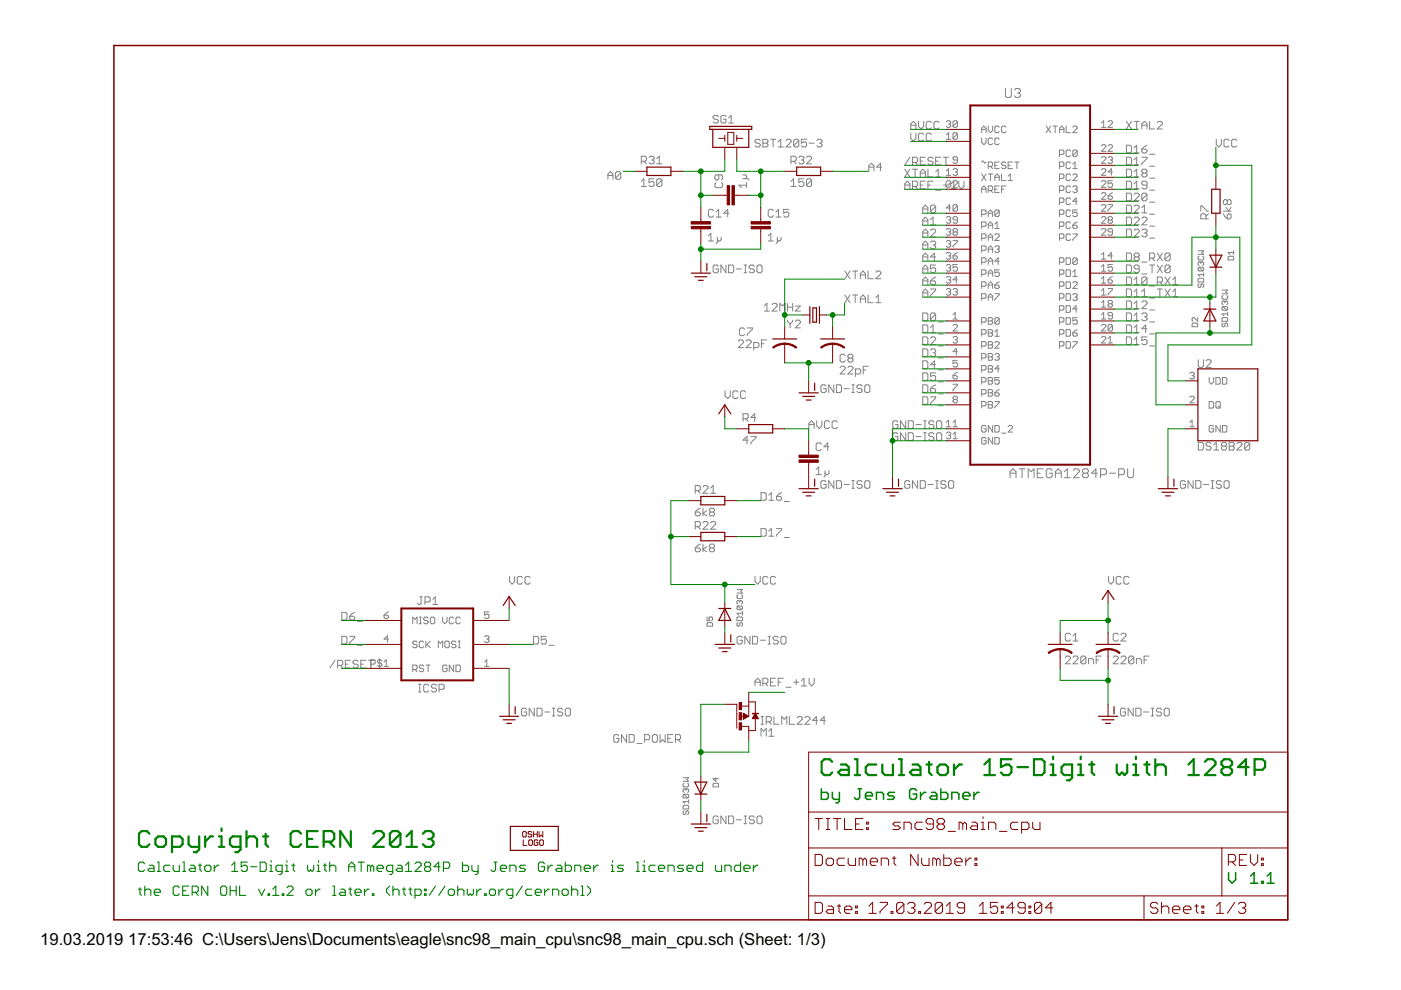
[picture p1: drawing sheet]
<svg xmlns="http://www.w3.org/2000/svg" width="297mm" height="210mm" viewBox="0 0 297 210" stroke-linecap="round" stroke-linejoin="round" font-family="sans-serif">
<defs><g id="words">
<g font-size="4">
<text x="8.5" y="200.4">19.03.2019</text>
<text x="27.2" y="200.4">17:53:46 C:\Users\Jens\Documents\eagle\snc98_main_cpu\snc98_main_cpu.sch (Sheet: 1/3)</text>
</g>
</g></defs>
<g fill="none" stroke="#808080" stroke-width=".21">
<path d="M213.2 18.8v1.5l.3 .4h.6l.3-.4v-1.5M215.1 19.1l.3-.3h.6l.3 .3v.3l-.3 .3M215.7 19.7h.3M216 19.7l.3 .3v.3l-.3 .4h-.6l-.3-.4M128.9 38v-1.1l.5-.5 .6 .5v1.1M128.9 37.2h1.1M131.6 36.7l-.3-.3h-.5l-.3 .3v1M131.6 36.7v1l-.3 .3h-.5l-.3-.3M131.6 36.7l-1.1 1M136 38.5l.5-.6v1.6M136 39.5h1.1M136 34.2h.8l.3-.3v-.5l-.3-.3h-.8v1.6"/>
<path d="M136.5 34.2l.6 .5M137.6 33.4l.3-.3h.5l.3 .3v.3l-.3 .2M138.2 33.9h.2M138.4 33.9l.3 .3v.3l-.3 .2h-.5l-.3-.2M138.7 37.9h-1.1v.8l.6-.2h.2l.3 .2v.6l-.3 .2h-.5l-.3-.2M139.2 34.7h1.1M139.2 33.7l.6-.6v1.6M140.3 38.2v1.1l-.2 .2h-.6l-.3-.2M140.3 38.2l-.2-.3h-.6l-.3 .3v1.1M140.3 38.2l-1.1 1.1M151.8 38.7l-.2 .3v.5l.2 .3h1.1l.3-.3v-.5l-.3-.3M152.3 24.7l-.3-.2h-.5l-.3 .2v.3l.3 .3h.5l.3 .2v.3l-.3 .3h-.5l-.3-.3"/>
<path d="M152.4 37.1v.8l-.3 .3h-.3l-.2-.3v-.6l.2-.2h1.1l.3 .2v.6l-.3 .3M153.9 24.7l-.3-.2h-.5l-.3 .2v1.1l.3 .3h.5l.3-.3v-.5h-.5M154.5 26.1h1.1M154.5 25l.5-.5v1.6M157.5 37.9h1.1l.2 .3M157.5 37.1h.5l.3 .2v.3l-.3 .3M158.3 39.3h-1.6l.5 .5M158.3 38.7v1.1M161.2 29.8l-.3-.3h-.5l-.3 .3v.3l.3 .3h.5l.3 .2v.3l-.3 .3h-.5l-.3-.3M161.7 29.5h.8l.3 .3v.3l-.3 .3 .3 .2v.3l-.3 .3h-.8zM161.7 30.4h.8M163.4 29.5h1"/>
<path d="M163.9 29.5v1.7M165 31.2h1.1M165 30.1l.5-.6v1.7M166.6 29.8l.3-.3h.5l.3 .3v.3l-1.1 1.1h1.1M167.7 34.2h.8l.3-.3v-.5l-.3-.3h-.8v1.6M167.7 39.5h1.1M167.7 38.5l.6-.6v1.6M168.3 34.2l.5 .5M169.4 29.8l-.3-.3h-.5l-.3 .3v1.1M169.4 29.8v1.1l-.3 .3h-.5l-.3-.3M169.4 29.8l-1.1 1.1M169.4 33.4l.2-.3h.6l.2 .3v.3l-.2 .2"/>
<path d="M169.9 33.9h.3M170.2 33.9l.2 .3v.3l-.2 .2h-.6l-.2-.2M170.4 37.9h-1v.8l.5-.2h.3l.2 .2v.6l-.2 .2h-.6l-.2-.2M171 33.4l.3-.3h.5l.3 .3v.3l-1.1 1h1.1M171 29.5h-1.1v.9l.6-.3h.2l.3 .3v.5l-.3 .3h-.5l-.3-.3M171.6 30.4h1M172.1 38.2l-.3-.3h-.5l-.3 .3v1.1M172.1 38.2v1.1l-.3 .2h-.5l-.3-.2M172.1 38.2l-1.1 1.1M173.2 29.8l.3-.3h.5l.3 .3v.3l-.3 .3M173.7 30.4h.3M174 30.4l.3 .2v.3l-.3 .3h-.5l-.3-.3"/>
<path d="M184.2 36.2v-1l.6-.6 .5 .6v1M184.2 35.4h1.1M186.9 35.4h-1l.8-.8v1.6M191.8 35.9l1.1 1.6M191.8 39.2h1.1M192.9 33.3l-1.1 1.7M192.9 35.9l-1.1 1.6M193.1 27.3v-1l.6-.6 .5 .6v1M193.1 28.3v1.1l.6 .5 .5-.5v-1.1M193.1 26.5h1.1M193.5 39.5h.8l.3-.3v-.5l-.3-.3h-.8v1.6M193.5 34.4h.8l.3-.2v-.6l-.3-.3h-.8v1.7"/>
<path d="M193.5 35.9h1.1M194 34.4l.6 .6M194 35.9v1.6M194 39.5l.6 .5M194.7 25.7v1.1l.6 .5 .5-.5v-1.1M195.1 37.5v-1.1l.5-.5 .6 .5v1.1M195.1 34.2h.5M195.1 36.7h1.1M195.1 39.2h.5M195.8 28.5l-.2-.2h-.6l-.3 .2v1.1l.3 .3h.6l.2-.3M196.2 33.3h-1.1v1.7h1.1M196.2 38.4h-1.1v1.6h1.1"/>
<path d="M196.7 35.9v1.6h1.1M196.7 39.2h.6M197.5 26l-.3-.3h-.5l-.3 .3v1.1l.3 .2h.5l.3-.2M197.5 28.5l-.3-.2h-.5l-.3 .2v1.1l.3 .3h.5l.3-.3M197.8 33.6l-.2-.3h-.6l-.3 .3v.3l.3 .3h.6l.2 .2v.3l-.2 .3h-.6l-.3-.3M197.8 38.4h-1.1v1.6M198.4 34.2h.5M198.4 37.5h1.1M198.4 36.4l.5-.5v1.6M199.1 26l-.3-.3h-.5l-.3 .3v1.1l.3 .2h.5l.3-.2M199.5 33.3h-1.1v1.7h1.1M200 33.3h1.1"/>
<path d="M200 39.2h1.1M200.6 33.3v1.7M200.6 38.7v1.1M200.6 29.5h1M200.6 28.6l.5-.4v1.3M200.6 36.2l.5-.4v1.4M200.6 38.5l.3-.2h.4l.3 .2-.3 .5M200.6 25.8l.3-.2h.4l.3 .2-.3 .5M200.6 37.2h1M201.1 39h.2M201.1 26.3h.2M201.3 26.3l.3 .2-.3 .5h-.4l-.3-.2"/>
<path d="M201.3 39l.3 .2-.3 .5h-.4l-.3-.2M201.7 39l.6-.7h.5l.2 .5-.9 .9h.9M202.1 36l.2-.2h.5l.2 .2-.2 .5M202.2 38.4v1.6M202.5 36.5h.3M202.8 36.5l.2 .2-.2 .5h-.5l-.2-.3M203 28.4v.9l-.2 .2h-.5l-.2-.2M203 33.9h-.7l-.2-.2 .2-.5h.5l.2 .3v.9l-.2 .2h-.5l-.2-.2M203 25.8v1l-.2 .2h-.5l-.2-.2M203 28.4l-.2-.2h-.5l-.2 .2v.9M203 25.8l-.2-.2h-.5l-.2 .2v1M203 25.8l-.9 1"/>
<path d="M203 28.4l-.9 .9M203.3 38.4v1.1l.5 .5 .6-.5v-1.1M208.1 28.1v-.9l.5-.5 .5 .5v.9M208.1 29.3v.9l.5 .5 .5-.5v-.9M208.1 27.4h1M208.1 36.9l1 1.4M208.1 34.4l.3-.3 .4 .5 .3-.2M209.1 36.9l-1 1.4M209.5 26.7v1l.5 .4 .5-.4v-1M209.5 35.3h.7l.3-.2v-.5l-.3-.2h-.7v1.4M209.5 36.9h1M210 36.9v1.4"/>
<path d="M210 35.3l.5 .5M210.5 29.5l-.3-.2h-.4l-.3 .2v.9l.3 .3h.4l.3-.3M210.9 38.3v-.9l.5-.5 .5 .5v.9M210.9 37.6h1M210.9 35.1h.5M211.9 39.4h-1v1.4h1M211.9 27l-.3-.3h-.4l-.3 .3v.9l.3 .2h.4l.3-.2M211.9 29.5l-.3-.2h-.4l-.3 .2v.9l.3 .3h.4l.3-.3M211.9 34.4h-1v1.4h1M212.3 36.9v1.4h1M213.3 39.4h-1v1.4M213.3 27l-.3-.3h-.4l-.3 .3v.9l.3 .2h.4l.3-.2"/>
<path d="M213.3 34.6l-.3-.2h-.4l-.3 .2 .3 .5h.4l.3 .2-.3 .5h-.4l-.3-.3M213.7 38.3h1M213.7 37.4l.5-.5v1.4M213.7 35.1h.5M214.7 34.4h-1v1.4h1M215.1 34.4h1M215.6 34.4v1.4M221.8 26.7l1 1.4M222.8 26.7l-1 1.4M223.2 26.7h1M223.7 26.7v1.4M224.6 32.7h.7l.3-.2v-.5l-.3-.2h-.7v1.4"/>
<path d="M224.6 37.8h.7l.3-.2v-.5l-.3-.2h-.7v1.4M224.6 27.4h1M224.6 28.1v-.9l.5-.5 .5 .5v.9M224.6 35.3h.7l.3-.2v-.5l-.3-.2h-.7v1.4M226 26.7v1.4h1M227 32l-.3-.2h-.4l-.3 .2v1l.3 .2h.4l.3-.2M227 37.1l-.3-.2h-.4l-.3 .2v1l.3 .2h.4l.3-.2M227 39.7l-.3-.3h-.4l-.3 .3v.9l.3 .2h.4l.3-.2M227 34.6l-.3-.2h-.4l-.3 .2v.9l.3 .3h.4l.3-.3M227.5 39.7l.2-.3h.5l.2 .3-.2 .4M227.5 27l.2-.3h.5l.2 .3v.2l-.9 .9h.9M227.5 37.1l.2-.2h.5l.2 .2v.3l-.9 .9h.9"/>
<path d="M227.5 35.8h.9M227.5 34.8l.4-.4v1.4M228.4 32v1l-.2 .2h-.5l-.2-.2M228.4 32l-.2-.2h-.5l-.2 .2v1M228.4 32l-.9 1M233.5 38.5l.3-.2h.4l.3 .2v.3l-1 .9h1M233.5 27h1M233.5 30.9l.3-.2h.4l.3 .2v.3l-1 .9h1M233.5 33.5l.3-.3h.4l.3 .3v.2l-1 .9h1M233.5 36l.3-.2h.4l.3 .2v.2l-1 1h1M233.5 26.1l.5-.5v1.4M234.9 25.8l.3-.2h.4l.3 .2v.3l-1 .9h1"/>
<path d="M234.9 33.5l.3-.3h.4l.3 .3-.3 .4M234.9 30.9l.3-.2h.4l.3 .2v.3l-1 .9h1M235.4 33.9h.2M235.6 33.9l.3 .3-.3 .4h-.4l-.3-.2M235.9 38.3h-1v.7l.5-.2 .5 .2v.5l-.3 .2h-.4l-.3-.2M235.9 36.5h-1l.7-.7v1.4M238.8 30.8h.8l.3 .3v1.1l-.3 .2h-.8zM238.8 33.3h.8l.3 .3v1.1l-.3 .3h-.8zM238.8 35.9h.8l.3 .3v1l-.3 .3h-.8zM238.8 38.4h.8l.3 .3v1.1l-.3 .2h-.8zM238.8 25.7l1.1 1.6M239.9 25.7l-1.1 1.6"/>
<path d="M240.5 39l.5-.6v1.6M240.5 35h1M240.5 25.7h1M240.5 37.5h1M240.5 31.3l.5-.5v1.6M240.5 33.9l.5-.6v1.7M240.5 36.4l.5-.5v1.6M240.5 32.4h1M241 25.7v1.6M242.1 31.6h.8l.3 .3v.3l-.3 .2h-.5l-.3-.2zM242.1 33.3h1.1v.3l-1.1 1.1v.3M242.1 26.5h1.1"/>
<path d="M242.1 27.3v-1l.5-.6 .6 .6v1M242.4 36.7l-.3 .3v.2l.3 .3h.5l.3-.3v-.2l-.3-.3M242.4 36.7l-.3-.3v-.2l.3-.3h.5l.3 .3v.2l-.3 .3M242.4 36.7h.5M243.2 39.2h-.8l-.3-.2v-.3l.3-.3h.5l.3 .3v1.1l-.3 .2h-.5l-.3-.2M243.2 30.8l-.6 .3-.5 .5M243.7 25.7v1.6h1.1M243.7 32.7h1.1M243.7 35.2h1.1M243.7 37.8h1.1M245.4 26l.2-.3h.6l.2 .3v.3l-1 1h1M257.9 29.5v1.1l.5 .6 .6-.6v-1.1"/>
<path d="M260.6 29.8l-.3-.3h-.5l-.3 .3v1.1l.3 .3h.5l.3-.3M262.2 29.8l-.2-.3h-.6l-.3 .3v1.1l.3 .3h.6l.2-.3M150.2 50l.5-.5v1.6M150.2 51.1h1.1M151.3 44.7l-.3-.3h-.5l-.3 .3v1l.3 .3h.5l.3-.3M151.8 44.9l.6-.5v1.6M151.8 46h1.1M152.1 50.3v1.1l-.3 .2M152.3 56.5l-.3-.3h-.5l-.3 .3v1.1l.3 .2h.5l.3-.2v-.6h-.6M152.9 50.3v.5l-.3 .3h-.2l-.3-.3M153.9 56.2v1.6l-1.1-1.6v1.6M154.5 56.2h.8l.3 .3v1.1l-.3 .2h-.8z"/>
<path d="M154.5 45.2h-1l.8-.8v1.6M156.1 57h1.1M157.8 56.2h.5M157.8 57.8h.5M158 56.2v1.6M159.9 56.5l-.2-.3h-.6l-.3 .3v.2l.3 .3h.6l.2 .3v.3l-.2 .2h-.6l-.3-.2M160.8 56.2h.5l.3 .3v1.1l-.3 .2h-.5l-.3-.2v-1.1zM162.9 51.1h1.1M162.9 50l.5-.5v1.6M164 44.7l-.3-.3h-.5l-.3 .3v1l.3 .3h.5l.3-.3M164.5 46h1.1M164.5 44.9l.6-.5v1.6"/>
<path d="M164.8 50.3v1.1l-.3 .2M165.6 50.3v.5l-.3 .3h-.2l-.3-.3M167.2 44.4h-1v.8l.5-.3h.3l.2 .3v.5l-.2 .3h-.6l-.2-.3M179.1 57.5l1.1 1.6M180.2 57.5l-1.1 1.6M180.8 57.5h1.1M181.3 57.5v1.6M182.4 59.1v-1.1l.6-.5 .5 .5v1.1M182.4 58.3h1.1M184 57.5v1.6h1.1M185.7 57.7l.2-.2h.6l.3 .2v.3l-1.1 1.1h1.1M191.8 40v-1l.6-.6 .5 .6v1"/>
<path d="M195.6 57h1.1M195.6 45.1v-1.1l.6-.5 .5 .5v1.1M195.6 47.7v-1.1l.6-.6 .5 .6v1.1M195.6 50.2v-1.1l.6-.5 .5 .5v1.1M195.6 52.7v-1l.6-.6 .5 .6v1M195.6 55.3v-1.1l.6-.5 .5 .5v1.1M195.6 57.8v-1.1l.6-.5 .5 .5v1.1M195.6 54.5h1.1M195.6 49.4h1.1M195.6 44.3h1.1M195.6 46.9h1.1M195.6 51.9h1.1"/>
<path d="M195.6 59.6h1.1M197.3 51.4l.2-.3h.6l.3 .3v.3l-.3 .2M197.3 59.6h.8l.3 .2v.3l-.3 .3h-.6l-.2-.3zM197.3 46.6l.5-.6v1.7M197.3 48.9l.2-.3h.6l.3 .3v.2l-1.1 1.1h1.1M197.3 47.7h1.1M197.8 51.9h.3M198.1 51.9l.3 .3v.3l-.3 .2h-.6l-.2-.2M198.4 56.2h-1.1v.8l.5-.3h.3l.3 .3v.6l-.3 .2h-.6l-.2-.2M198.4 43.8l-.3-.3h-.6l-.2 .3v1.1M198.4 43.8v1.1l-.3 .2h-.6l-.2-.2M198.4 40.3h1.1"/>
<path d="M198.4 54.5h-1.1l.8-.8v1.6M198.4 43.8l-1.1 1.1M198.4 58.7l-.6 .3-.5 .6M200.6 51.2l.3-.2h.4l.3 .2-.3 .5M200.6 46.2l.3-.3h.4l.3 .3-.3 .4M200.6 48.7l.3-.2h.4l.3 .2-.3 .5M200.6 53.8l.3-.2h.4l.3 .2-.3 .5M200.6 56.3l.3-.2h.4l.3 .2-.3 .5M200.6 58.9l.3-.3h.4l.3 .3-.3 .4M201.1 46.6h.2M201.1 49.2h.2M201.1 51.7h.2"/>
<path d="M201.1 54.3h.2M201.1 56.8h.2M201.1 59.3h.2M201.3 59.3l.3 .3-.3 .4h-.4l-.3-.2M201.3 46.6l.3 .3-.3 .4h-.4l-.3-.2M201.3 49.2l.3 .2-.3 .5h-.4l-.3-.3M201.3 51.7l.3 .2-.3 .5h-.4l-.3-.2M201.3 54.3l.3 .2-.3 .4h-.4l-.3-.2M201.3 56.8l.3 .2-.3 .5h-.4l-.3-.2M201.6 44.1h-1l.7-.7v1.4M201.7 40h1M202.1 51h.9v.2l-.9 1v.2"/>
<path d="M202.1 54.3h.7l.2 .4-.2 .2h-.5l-.2-.2zM202.3 49.2l-.2-.3 .2-.4h.5l.2 .2-.2 .5M202.3 49.2l-.2 .2 .2 .5h.5l.2-.3-.2-.4M202.3 49.2h.5M203 59.3h-.9l.7-.7v1.4M203 43.6v1l-.2 .2h-.5l-.2-.2M203 43.6l-.2-.2h-.5l-.2 .2v1M203 46.6h-.7l-.2-.2 .2-.5h.5l.2 .3v.9l-.2 .2h-.5l-.2-.2M203 56.1h-.9v.7l.7-.2 .2 .2v.5l-.2 .2h-.5l-.2-.2M203 43.6l-.9 1M203 53.6l-.9 .7M208.1 48h.7l.3-.2v-.5l-.3-.2h-.7v1.4"/>
<path d="M208.1 40.8v-.9l.5-.5 .5 .5v.9M208.1 45.4h.7l.3-.2v-.5l-.3-.2h-.7v1.4M208.1 50.5h.7l.3-.2v-.5l-.3-.2h-.7v1.4M208.1 53.1h.7l.3-.3v-.4l-.3-.3h-.7v1.4M208.1 55.6h.7l.3-.2v-.5l-.3-.2h-.7v1.4M208.1 58.1h.7l.3-.2v-.5l-.3-.2h-.7v1.4M208.1 40.1h1M209.5 51v-.9l.5-.5 .5 .5v.9M209.5 45.2h1M209.5 40.4h.7l.3-.3v-.4l-.3-.3h-.7v1.4M209.5 45.9v-.9l.5-.5 .5 .5v.9M209.5 48.5v-1l.5-.4 .5 .4v1"/>
<path d="M209.5 53.5v-.9l.5-.5 .5 .5v.9M209.5 56.1v-1l.5-.4 .5 .4v1M209.5 58.6v-.9l.5-.5 .5 .5v.9M209.5 47.8h1M209.5 50.3h1M209.5 52.8h1M209.5 55.4h1M209.5 57.9h1M210 40.4l.5 .4M210.9 40.1h.5M210.9 49.8l.3-.2h.4l.3 .2v.3l-1 .9h1M210.9 52.4l.3-.3h.4l.3 .3-.3 .4"/>
<path d="M210.9 47.5l.5-.4v1.4M210.9 48.5h1M211.4 52.8h.2M211.6 52.8l.3 .3-.3 .4h-.4l-.3-.2M211.9 44.7l-.3-.2h-.4l-.3 .2v1M211.9 57.2h-1v.7l.7-.2 .3 .2v.5l-.3 .2h-.4l-.3-.2M211.9 44.7v1l-.3 .2h-.4l-.3-.2M211.9 44.7l-1 1M211.9 55.4h-1l.7-.7v1.4M211.9 59.8l-1 .7M212.3 40.1h.5M224.6 45.4h.7l.3-.2v-.5l-.3-.2h-.7v1.4"/>
<path d="M224.6 40.4h.7l.3-.3v-.4l-.3-.3h-.7v1.4M224.6 48h.7l.3-.2v-.5l-.3-.2h-.7v1.4M224.6 50.5h.7l.3-.2v-.5l-.3-.2h-.7v1.4M224.6 55.6h.7l.3-.2v-.5l-.3-.2h-.7v1.4M224.6 58.1h.7l.3-.2v-.5l-.3-.2h-.7v1.4M224.6 42.9h.7l.3-.2v-.5l-.3-.2h-.7v1.4M226 54.7h.7l.3 .2v.9l-.3 .3h-.7zM226 57.2h.7l.3 .2v1l-.3 .2h-.7zM226 59.8h.7l.3 .2v.9l-.3 .3h-.7zM227 44.7l-.3-.2h-.4l-.3 .2v1l.3 .2h.4l.3-.2M227 47.3l-.3-.2h-.4l-.3 .2v.9l.3 .3h.4l.3-.3M227 49.8l-.3-.2h-.4l-.3 .2v1l.3 .2h.4l.3-.2"/>
<path d="M227 42.2l-.3-.2h-.4l-.3 .2v.9l.3 .3h.4l.3-.3M227.5 47.8h.7l.2 .4-.2 .3h-.5l-.2-.3zM227.5 49.6h.9v.2l-.9 1v.2M227.5 58.6h.9M227.5 60l.2-.2h.5l.2 .2v.2l-.9 1h.9M227.5 57.7l.4-.5v1.4M227.9 40.1h.3M228.2 40.1l.2 .3-.2 .4h-.5l-.2-.2M228.4 44.5h-.9v.7l.7-.2 .2 .2v.5l-.2 .2h-.5l-.2-.2M228.4 54.9l-.2-.2h-.5l-.2 .2v.9M228.4 54.9v.9l-.2 .3h-.5l-.2-.3M228.4 54.9l-.9 .9"/>
<path d="M228.4 42.7h-.9l.7-.7v1.4M228.4 47.1l-.9 .7M233.5 43.6l.3-.2h.4l.3 .2v.3l-1 .9h1M233.5 48.7l.3-.2h.4l.3 .2v.2l-1 1h1M233.5 46.2l.3-.3h.4l.3 .3v.2l-1 .9h1M233.5 54.9h1M233.5 57.5h1M233.5 41.1l.3-.2h.4l.3 .2v.2l-1 .9h1M233.5 54l.5-.4v1.3M233.5 56.6l.5-.5v1.4M233.5 59.1l.5-.5v1.4M234.9 43.4h1v.2l-1 1v.2"/>
<path d="M234.9 59.3h.7l.3 .5-.3 .2h-.4l-.3-.2zM234.9 41.6h.7l.3 .4-.3 .2h-.4l-.3-.2zM235.2 46.6l-.3-.2 .3-.5h.4l.3 .3-.3 .4M235.2 46.6h.4M235.2 46.6l-.3 .3 .3 .4h.4l.3-.2-.3-.5M235.9 49.2h-.7l-.3-.3 .3-.4h.4l.3 .2v.9l-.3 .3h-.4l-.3-.3M235.9 54.3h-1l.7-.7v1.3M235.9 56.1h-1v.7l.5-.2 .5 .2v.5l-.3 .2h-.4l-.3-.2M235.9 40.9l-1 .7M235.9 58.6l-1 .7M238.8 56.2h.8l.3 .3v1.1l-.3 .2h-.8zM238.8 41h.8l.3 .2v1.1l-.3 .3h-.8z"/>
<path d="M238.8 43.5h.8l.3 .3v1.1l-.3 .2h-.8zM238.8 46h.8l.3 .3v1.1l-.3 .3h-.8zM238.8 48.6h.8l.3 .3v1l-.3 .3h-.8zM238.8 53.7h.8l.3 .2v1.1l-.3 .3h-.8zM238.8 58.7h.8l.3 .3v1.1l-.3 .3h-.8zM240.5 41.2l.2-.2h.6l.2 .2v.3l-1 1.1h1M240.5 43.8l.2-.3h.6l.2 .3v.2l-1 1.1h1M240.5 59.3l.5-.6v1.7M240.5 40h1M240.5 46.3l.2-.3h.6l.2 .3v.3l-1 1.1h1M240.5 48.9l.2-.3h.6l.2 .3v.2l-1 1.1h1M240.7 54.5l-.2 .2v.3l.2 .3h.6l.2-.3v-.3l-.2-.2"/>
<path d="M240.7 54.5l-.2-.3v-.3l.2-.2h.6l.2 .2v.3l-.2 .3M240.7 54.5h.6M241.5 57h-.8l-.2-.3v-.2l.2-.3h.6l.2 .3v1.1l-.2 .2h-.6l-.2-.2M242.1 46.3l.3-.3h.5l.3 .3v.3l-1.1 1.1h1.1M242.1 48.9l.3-.3h.5l.3 .3v.2l-.3 .3M242.1 55.6h1.1M242.1 58.1h1.1M242.1 44l.5-.5v1.6M242.1 45.1h1.1M242.6 49.4h.3M242.9 49.4l.3 .3v.2l-.3 .3h-.5l-.3-.3M243.2 41.2v1.1l-.3 .3h-.5l-.3-.3"/>
<path d="M243.2 59v1.1l-.3 .3h-.5l-.3-.3M243.2 59l-.3-.3h-.5l-.3 .3v1.1M243.2 41.2l-.3-.2h-.5l-.3 .2v1.1M243.2 59l-1.1 1.1M243.2 41.2l-1.1 1.1M243.7 56.2h1.1M243.7 45.4h1.1M243.7 42.9h1.1M243.7 54.7h.8l.3-.2v-.6l-.3-.2h-.8v1.6M243.7 40.3h1.1M243.7 47.9h1.1M243.7 50.5h1.1"/>
<path d="M244.3 54.7l.5 .6M244.3 56.2v1.6M245.4 59.8h.8l.2-.2v-.6l-.2-.3h-.8v1.7M245.4 53.7l1 1.6M245.4 56.2l1 1.6M245.9 59.8l.5 .6M246.4 53.7l-1 1.6M246.4 56.2l-1 1.6M247 58.7l1.1 1.7M248.1 56.5l-.3-.3h-.5l-.3 .3v1.1M248.1 56.5v1.1l-.3 .2h-.5l-.3-.2M248.1 53.9v1.1l-.3 .3h-.5l-.3-.3"/>
<path d="M248.1 53.9l-.3-.2h-.5l-.3 .2v1.1M248.1 53.9l-1.1 1.1M248.1 56.5l-1.1 1.1M248.1 58.7l-1.1 1.7M248.6 59.3l.6-.6v1.7M254 59.2l.2-.2h.8l.2 .2v.6h-1.2zM254 53.2h1.2l-.4 .4 .4 .3h-1.2M254.2 54.3l-.2 .2v.4l.2 .2h.8l.2-.2v-.4l-.2-.2M254.2 56.7l-.2 .2v.4l.2 .1h.8M254.2 56.7h.8l.2 .2v.4l-.2 .1M254.2 56.7l.8 .7M254.6 44.8v-1.1h.3l1 1.1h.3"/>
<path d="M254.6 55.7l-.2-.2-.4 .2v.4l.2 .2M254.6 55.7v.2M254.6 55.7l.2-.2 .4 .2v.4l-.2 .2M255.2 57.8v.8M255.2 58.2h-1.2l.4 .4M255.7 46.4v-.8l-.3-.3h-.5l-.3 .3v.8h1.6M256.2 45.3l-.5 .6M259.4 45.3l.3 .6 .5 .5M259.4 44.8h1.6M259.9 43.9l.6 .9 .5-.9M260.2 45.6l.3-.3h.3l.2 .3v.5l-.2 .3h-.6zM260.2 42.6l.3-.3h.3l.2 .3v.5l-.2 .3h-.3l-.3-.3"/>
<path d="M260.2 42.6v.5M260.2 42.6l-.3-.3h-.2l-.3 .3v.5l.3 .3h.2l.3-.3M260.4 54.5l.2-.2h.7l.3 .2v.6h-1.2zM261.6 53.6h-1.2l.4 .3M261.6 53.2v.7M156.5 72.3l.3-.2h.6l.2 .2v.3l-1.1 1.1h1.1M157.9 69.8l-.3-.3h-.5l-.3 .3v1.1l.3 .3h.5l.3-.3M158.2 72.3l.3-.2h.5l.3 .2v.3l-1.1 1.1h1.1M158.4 69.5h1.1v.3l-1.1 1.1v.3M159.8 73.7h.8l.3-.3v-.5l-.3-.3h-.8v1.6M161.4 72.9h.6M162.1 64.9l.5-.6v1.7"/>
<path d="M162.1 66h1.1M162.5 72.1h-1.1v1.6M163.7 64.6l.3-.3h.5l.3 .3v.3l-1.1 1.1h1.1M165.3 66v-1.7l.6 .6 .5-.6v1.7M167 64.3v1.7M167 67.9v.3l.5 .5M167 65.1h1.1M167.5 68.7v.8M168.1 64.3v1.7M168.1 67.9v.3l-.6 .5M168.6 64.9h1.1l-1.1 1.1h1.1M168.6 68.2l.3-.3h.5l.3 .3v.2l-1.1 1.1h1.1"/>
<path d="M178.1 77.9l.3-.2h.5l.3 .2v.3l-1.1 1.1h1.1M179.1 62.5l1.1 1.7M179.2 75.4l-.3-.3h-.5l-.3 .3v1.1l.3 .3h.5l.3-.3M179.8 77.9l.2-.2h.6l.2 .2v.3l-1 1.1h1M180 75.9l-.2-.2v-.3l.2-.3h.6l.2 .3v.3l-.2 .2M180 75.9l-.2 .3v.3l.2 .3h.6l.2-.3v-.3l-.2-.3M180 75.9h.6M180.2 62.5l-1.1 1.7M180.8 62.5h1.1M181.3 62.5v1.7M181.4 79.3h.8l.3-.3v-.5l-.3-.3h-.8v1.6M182.4 64.2v-1.1l.6-.6 .5 .6v1.1"/>
<path d="M182.4 63.4h1.1M183 78.5h.6M184 62.5v1.7h1.1M184.1 77.7h-1.1v1.6M185.7 64.2h1.1M185.7 63.1l.5-.6v1.7M195.6 60.4v-1.1l.6-.6 .5 .6v1.1M195.6 62.9v-1.1l.6-.5 .5 .5v1.1M195.6 66.4h.9l.2 .2v1.1l-.2 .3h-.9zM195.6 68.9h.9l.2 .3v1.1l-.2 .2h-.9zM195.6 71.4h.9l.2 .3v1.1l-.2 .3h-.9zM195.6 74h.9l.2 .3v1l-.2 .3h-.9z"/>
<path d="M195.6 76.5h.9l.2 .3v1.1l-.2 .2h-.9zM195.6 79.1h.9l.2 .2v1.1l-.2 .3h-.9zM195.6 62.1h1.1M197.3 71.7l.2-.3h.6l.3 .3v.3l-1.1 1.1h1.1M197.3 69.4l.5-.5v1.6M197.3 61.3h1.1v.3l-1.1 1v.3M197.3 74.3l.2-.3h.6l.3 .3v.2l-.3 .3M197.3 70.5h1.1M197.8 74.8h.3M198.1 74.8l.3 .3v.2l-.3 .3h-.6l-.2-.3M198.4 66.6l-.3-.2h-.6l-.2 .2v1.1M198.4 66.6v1.1l-.3 .3h-.6l-.2-.3"/>
<path d="M198.4 79.1h-1.1v.8l.5-.3h.3l.3 .3v.5l-.3 .3h-.6l-.2-.3M198.4 77.3h-1.1l.8-.8v1.6M198.4 66.6l-1.1 1.1M198.9 78.4h1.1M198.9 75.9h1.1M198.9 68.3h1.1M198.9 70.8h1.1M198.9 73.3h1.1M200.6 61.4l.3-.2h.4l.3 .2-.3 .5M201.1 61.9h.2M201.3 61.9l.3 .2-.3 .5h-.4l-.3-.3M202.1 69l.2-.2h.5l.2 .2v.3l-.9 .9h.9"/>
<path d="M202.1 61.4l.2-.2h.5l.2 .2-.2 .5M202.1 71.6l.2-.3h.5l.2 .3-.2 .4M202.1 79.7h.7l.2 .4-.2 .2h-.5l-.2-.2zM202.1 66.7l.4-.4v1.3M202.1 67.6h.9M202.5 61.9h.3M202.5 72h.3M202.8 61.9l.2 .2-.2 .5h-.5l-.2-.3M202.8 72l.2 .3-.2 .4h-.5l-.2-.2M203 76.4h-.9v.7l.7-.2 .2 .2v.5l-.2 .2h-.5l-.2-.2M203 74.6h-.9l.7-.7v1.4M203 78.9l-.9 .8"/>
<path d="M208.1 78.4h.7l.3-.2v-.5l-.3-.2h-.7v1.4M208.1 63.2h.7l.3-.2v-.5l-.3-.2h-.7v1.4M208.1 75.9h.7l.3-.2v-.5l-.3-.2h-.7v1.4M208.1 73.4h.7l.3-.3v-.4l-.3-.3h-.7v1.4M208.1 60.7h.7l.3-.2v-.5l-.3-.2h-.7v1.4M208.1 68.3h.7l.3-.2v-.5l-.3-.2h-.7v1.3M208.1 70.8h.7l.3-.2v-.5l-.3-.2h-.7v1.4M209.5 78.2h.7M209.5 77.5h.7l.3 .2-.3 .5 .3 .5-.3 .2h-.7zM209.5 61.2v-1l.5-.4 .5 .4v1M209.5 63.7v-.9l.5-.5 .5 .5v.9M209.5 67.4h.7l.3 .2-.3 .5 .3 .4-.3 .2h-.7z"/>
<path d="M209.5 69.9h.7l.3 .2-.3 .5 .3 .5-.3 .2h-.7zM209.5 72.4h.7l.3 .3-.3 .4 .3 .5-.3 .2h-.7zM209.5 75h.7l.3 .2-.3 .5 .3 .4-.3 .3h-.7zM209.5 60.5h1M209.5 63h1M209.5 68.1h.7M209.5 70.6h.7M209.5 73.1h.7M209.5 75.7h.7M210.9 62.3h1v.2l-1 1v.2M210.9 70.4l.5-.5v1.4M210.9 60.5h.7l.3 .4-.3 .3h-.4l-.3-.3z"/>
<path d="M210.9 72.7l.3-.3h.4l.3 .3v.2l-1 .9h1M210.9 75.2l.3-.2h.4l.3 .2-.3 .5M210.9 71.3h1M211.4 75.7h.2M211.6 75.7l.3 .2-.3 .5h-.4l-.3-.3M211.9 78.2h-1l.7-.7v1.4M211.9 67.6l-.3-.2h-.4l-.3 .2v.9M211.9 67.6v.9l-.3 .2h-.4l-.3-.2M211.9 67.6l-1 .9M224.6 70.8h.7l.3-.2v-.5l-.3-.2h-.7v1.4M224.6 68.3h.7l.3-.2v-.5l-.3-.2h-.7v1.3M224.6 60.7h.7l.3-.2v-.5l-.3-.2h-.7v1.4"/>
<path d="M224.6 63.2h.7l.3-.2v-.5l-.3-.2h-.7v1.4M224.6 73.4h.7l.3-.3v-.4l-.3-.3h-.7v1.4M224.6 65.7h.7l.3-.2v-.5l-.3-.2h-.7v1.4M226 62.3h.7l.3 .2v1l-.3 .2h-.7zM226 64.8h.7l.3 .2v1l-.3 .2h-.7zM226 67.4h.7l.3 .2v.9l-.3 .2h-.7zM226 69.9h.7l.3 .2v1l-.3 .2h-.7zM226 72.4h.7l.3 .3v.9l-.3 .2h-.7zM227.5 62.5l.2-.2h.5l.2 .2v.3l-.2 .2M227.5 72.4h.9v.3l-.9 .9v.2M227.5 70.6h.7l.2 .5-.2 .2h-.5l-.2-.2zM227.9 63h.3"/>
<path d="M228.2 63l.2 .2-.2 .5h-.5l-.2-.2M228.4 67.4h-.9v.7l.7-.3 .2 .3v.4l-.2 .2h-.5l-.2-.2M228.4 65.5h-.9l.7-.7v1.4M228.4 69.9l-.9 .7M233.5 60h1M233.5 62.6h1M233.5 67.6h1M233.5 69l.3-.2h.4l.3 .2v.3l-1 .9h1M233.5 71.6l.3-.3h.4l.3 .3v.2l-1 .9h1M233.5 61.6l.5-.4v1.4M233.5 64.2l.5-.5v1.4M233.5 66.7l.5-.4v1.3"/>
<path d="M233.5 65.1h1M234.9 61.2h1v.2l-1 .9v.3M234.9 72.7h1M234.9 71.8l.5-.5v1.4M235.2 64.4l-.3-.2 .3-.5h.4l.3 .2-.3 .5M235.2 64.4l-.3 .2 .3 .5h.4l.3-.2-.3-.5M235.2 64.4h.4M235.9 69v1l-.3 .2h-.4l-.3-.2M235.9 67h-.7l-.3-.3 .3-.4h.4l.3 .2v.9l-.3 .2h-.4l-.3-.2M235.9 69l-.3-.2h-.4l-.3 .2v1M235.9 69l-1 1M238.8 63.8h.8l.3 .3v1.1l-.3 .2h-.8z"/>
<path d="M238.8 68.9h.8l.3 .3v1.1l-.3 .2h-.8zM238.8 71.4h.8l.3 .3v1.1l-.3 .3h-.8zM238.8 66.4h.8l.3 .2v1.1l-.3 .3h-.8zM238.8 61.3h.8l.3 .3v1l-.3 .3h-.8zM240.5 61.8l.5-.5v1.6M240.5 64.4l.5-.6v1.6M240.5 66.9l.5-.5v1.6M240.5 69.4l.5-.5v1.6M240.5 72l.5-.6v1.7M240.5 73.1h1M240.5 70.5h1M240.5 60.4h1"/>
<path d="M240.5 62.9h1M240.5 65.4h1M240.5 68h1M242.1 64.1l.3-.3h.5l.3 .3v.3l-1.1 1h1.1M242.1 61.8l.5-.5v1.6M242.1 66.6l.3-.2h.5l.3 .2v.3l-.3 .3M242.1 62.9h1.1M242.6 67.2h.3M242.9 67.2l.3 .2v.3l-.3 .3h-.5l-.3-.3M243.2 71.4h-1.1v.8l.5-.2h.3l.3 .2v.6l-.3 .3h-.5l-.3-.3M243.2 69.7h-1.1l.8-.8v1.6M243.7 68.3h1.1"/>
<path d="M243.7 70.8h1.1M243.7 73.3h1.1M243.7 65.7h1.1M243.7 60.6h1.1M243.7 63.2h1.1M245.4 61.3h1M245.9 61.3v1.6M247 61.3l1.1 1.6M248.1 61.3l-1.1 1.6M248.6 60.4h1.1M248.6 61.8l.6-.5v1.6M248.6 62.9h1.1"/>
<path d="M252.3 79.2l.2-.3h.5l.2 .3-.2 .5M252.8 68.7l.2-.2h.7l.2 .2v.6h-1.1zM252.8 79.7h.2M253 79.7l.2 .2-.2 .4h-.5l-.2-.2M253.9 67.3v.8l-.7-.8-.4 .2v.4l.2 .2M254.1 76.3v1.3l.2 .3h.6l.2-.3v-1.3M254.2 60.2l-.2 .2v.4l.4 .2 .2-.2v-.4l.4-.2 .2 .2v.4l-.2 .2M255.7 76.5l.3-.2h.5l.3 .2v.3l-1.1 1.1h1.1M259.1 67.5l.2-.2h.8l.2 .2v.6h-1.2zM259.1 61.5h1.2l-.4 .4 .4 .4h-1.2M259.3 62.7l-.2 .1v.4l.2 .2h.8l.2-.2v-.4l-.2-.1M259.3 68.5l-.2 .2v.4l.2 .2 .4-.2v-.4l.2-.2 .4 .2v.4l-.2 .2"/>
<path d="M259.3 65l-.2 .2v.4l.2 .2h.8M259.3 65h.8l.2 .2v.4l-.2 .2M259.3 65l.8 .8M259.7 64l-.2-.2-.4 .2v.4l.2 .2M259.7 64v.2M259.7 64l.2-.2 .4 .2v.4l-.2 .2M260.3 66.2v.8M260.3 66.5h-1.2l.4 .5M153.7 82.9v1l.6 .6 .5-.6v-1M156.5 83.1l-.3-.2h-.5l-.3 .2v1.1l.3 .3h.5l.3-.3M157.5 88.8h.9l.2-.3v-.5l-.2-.3h-.9v1.6M158.1 88.8l.5 .5"/>
<path d="M158.1 83.1l-.3-.2h-.5l-.3 .2v1.1l.3 .3h.5l.3-.3M158.6 93.3h-1.1l.9-.8v1.6M159.2 92.5h1.1v.3l-1.1 1.1v.2M160.3 88.5h-1.1l.8-.8v1.6M171.5 90.8v-1.1l.6-.5 .5 .5v1.1M171.5 90h1.1M173 99.5l.6-.5v1.6M173.2 89.2v1.1l.5 .5 .5-.5v-1.1M174.1 94.2l-.2-.3h-.6l-.3 .3v1.1l.3 .2h.6l.2-.2M174.9 99.8v1.1l-.2 .3M175.2 81.9l-.3-.3h-.6l-.2 .3v1.1l.2 .2h.6l.3-.2v-.6h-.6M175.8 99.8v.6l-.3 .2h-.3l-.3-.2"/>
<path d="M175.8 94.7h-1.1l.8-.8v1.6M175.9 89.5l-.3-.3h-.5l-.3 .3v1.1l.3 .2h.5l.3-.2M176.8 81.6v1.6l-1.1-1.6v1.6M177.3 81.6h.8l.3 .3v1.1l-.3 .2h-.8zM177.5 89.5l-.3-.3h-.5l-.3 .3v1.1l.3 .2h.5l.3-.2M179 82.4h1.1M180.6 81.6h.5M180.6 83.2h.5M180.9 81.6v1.6M182.8 81.9l-.3-.3h-.5l-.3 .3v.2l.3 .3h.5l.3 .3v.3l-.3 .2h-.5l-.3-.2M183.6 81.6h.5l.3 .3v1.1l-.3 .2h-.5l-.3-.2v-1.1zM190.4 89.5l-.3-.3h-.5l-.3 .3v1.1l.3 .2h.5l.3-.2v-.6h-.6"/>
<path d="M190.4 92l-.3-.2h-.5l-.3 .2v1.1l.3 .3h.5l.3-.3v-.5h-.6M192 89.2v1.6l-1.1-1.6v1.6M192 91.8v1.6l-1.1-1.6v1.6M192.6 89.2h.8l.3 .3v1.1l-.3 .2h-.8zM192.6 91.8h.8l.3 .2v1.1l-.3 .3h-.8zM194.2 90h1.1M194.2 92.6h1.1M195.6 81.6h.9l.2 .3v1.1l-.2 .2h-.9zM195.6 84.1h.9l.2 .3v1.1l-.2 .3h-.9zM195.8 89.2h.6M195.8 90.8h.6M195.8 91.8h.6"/>
<path d="M195.8 93.4h.6M196.1 89.2v1.6M196.1 91.8v1.6M197.3 82.4h.8l.3 .3v.3l-.3 .2h-.6l-.2-.2zM197.3 84.1h1.1v.3l-1.1 1.1v.3M198 92l-.3-.2h-.5l-.3 .2v.3l.3 .3h.5l.3 .2v.3l-.3 .3h-.5l-.3-.3M198 89.5l-.3-.3h-.5l-.3 .3v.2l.3 .3h.5l.3 .3v.3l-.3 .2h-.5l-.3-.2M198.4 81.6l-1.1 .8M198.6 89.5l.2-.3h.6l.3 .3v1.1l-.3 .2h-.6l-.2-.2zM198.8 91.8h.6l.3 .2v1.1l-.3 .3h-.6l-.2-.3v-1.1zM198.9 86h1.1M198.9 83.5h1.1"/>
<path d="M198.9 81h1.1M200.6 89.6l.5-.5v1.4M200.6 91.9l.3-.3h.4l.3 .3-.3 .4M200.6 90.5h1M201.1 92.3h.2M201.3 92.3l.3 .3-.3 .4h-.4l-.3-.2M202.1 81.5h.9v.2l-.9 1v.2M202.1 93h.9M202.1 92.1l.4-.5v1.4M202.1 89.6l.4-.5v1.4M202.1 90.5h.9M202.3 84.7l-.2-.2 .2-.5h.5l.2 .2-.2 .5"/>
<path d="M202.3 84.7l-.2 .2 .2 .5h.5l.2-.2-.2-.5M202.3 84.7h.5M208.1 81h.7l.3-.2v-.5l-.3-.2h-.7v1.3M208.1 83.5h.7l.3-.2v-.5l-.3-.2h-.7v1.4M208.1 86.1h.7l.3-.3v-.4l-.3-.3h-.7v1.4M209.1 90.4l-.3-.2h-.4l-.3 .2v1l.3 .2h.4l.3-.2v-.5h-.5M209.1 93l-.3-.2h-.4l-.3 .2v.9l.3 .2h.4l.3-.2v-.4h-.5M209.5 80.1h.7l.3 .2-.3 .5 .3 .4-.3 .2h-.7zM209.5 82.6h.7l.3 .2-.3 .5 .3 .5-.3 .2h-.7zM209.5 85.1h.7l.3 .3-.3 .4 .3 .5-.3 .2h-.7zM209.5 80.8h.7M209.5 83.3h.7"/>
<path d="M209.5 85.8h.7M210.5 90.2v1.4l-1-1.4v1.4M210.5 92.8v1.3l-1-1.3v1.3M210.9 83.3h.7l.3 .5-.3 .2h-.4l-.3-.2zM210.9 85.1h1v.3l-1 .9v.2M210.9 90.2h.7l.3 .2v1l-.3 .2h-.7zM210.9 92.8h.7l.3 .2v.9l-.3 .2h-.7zM211.9 80.1h-1v.7l.7-.3 .3 .3v.4l-.3 .2h-.4l-.3-.2M211.9 82.6l-1 .7M212.3 91.8h1M213.7 90.4l.3-.2h.4l.3 .2v.3l-1 .9h1M216.1 99.4h1.2"/>
<path d="M216.7 99.4v1.9M221.2 99.4h-1.3v1.9h1.3M223.1 99.7l-.3-.3h-.7l-.3 .3v1.3l.3 .3h.7l.3-.3v-.7h-.6M227.6 99.7l.3-.3h.6l.3 .3v.3l-1.2 1.3h1.2M239.1 99.4v1.6l.3 .3h.6l.3-.3v-1.6M252.3 90.5h.9M252.3 84.2l.2-.2h.5l.2 .2v.3l-.9 .9h.9M252.3 89.6l.5-.5v1.4M254.1 93.8h.8l.2 .3v1l-.2 .3h-.8zM256.4 85.1h.7l.2 .3v.9l-.2 .2h-.7zM256.4 80.1v.9l.4 .4 .5-.4v-.9M256.8 94.1l-.3-.3h-.5l-.3 .3v.2l.3 .3h.5l.3 .3v.2l-.3 .3h-.5l-.3-.3"/>
<path d="M257.3 90.4l-.2-.2h-.5l-.2 .2v1l.2 .2h.5l.2-.2v-.5h-.5M257.3 94.3l.6-.5v1.6M257.3 95.4h1.1M257.8 80.1h.7l.2 .2v.9l-.2 .2h-.7zM258 85.1h.5l.2 .3v.9l-.2 .2h-.5l-.2-.2v-.9zM258.3 86.1l.4 .4M258.7 90.2v1.4l-.9-1.4v1.4M259.2 80.1h.7l.2 .2v.9l-.2 .2h-.7zM259.2 90.2h.7l.2 .2v1l-.2 .2h-.7zM259.2 94.6l-.2-.3v-.2l.2-.3h.6l.3 .3v.2l-.3 .3M259.2 94.6l-.2 .3v.2l.2 .3h.6l.3-.3v-.2l-.3-.3M259.2 94.6h.6"/>
<path d="M260.6 93.8h.8l.3 .3v.2l-.3 .3 .3 .3v.2l-.3 .3h-.8zM260.6 94.6h.8M262.2 94.1l.3-.3h.6l.2 .3v.2l-1.1 1.1h1.1M265 94.1v1l-.3 .3h-.6l-.2-.3M265 94.1l-.3-.3h-.6l-.2 .3v1M265 94.1l-1.1 1M147.4 104h.8l.3-.2v-.6l-.3-.2h-.8v1.6M147.4 108.6h.8l.3 .2v.3l-.3 .3h-.5l-.3-.3zM147.4 111.7h.8l.3-.3v-.6l-.3-.2h-.8v1.6M147.4 116.2h.8l.3 .3v.2l-.3 .3h-.5l-.3-.3zM147.9 104l.6 .6M147.9 111.7l.6 .5"/>
<path d="M148.5 107.8l-.6 .2-.5 .6M148.5 115.4l-.6 .2-.5 .6M149 107.8v1.6M149 115.4v1.6M149 103.2l.3-.2h.5l.3 .2v.3l-1.1 1.1h1.1M149 110.8l.3-.2h.5l.3 .2v.3l-1.1 1.1h1.1M149.8 108.3l-.8 .5 .8 .6M149.8 115.9l-.8 .6 .8 .5M150.7 110.8l.2-.2h.6l.2 .2v.3l-1 1.1h1M150.7 108.6l-.3 .2v.3l.3 .3h.5l.3-.3v-.3l-.3-.2M150.7 108.6h.5M150.7 108.6l-.3-.3v-.3l.3-.2h.5l.3 .2v.3l-.3 .3"/>
<path d="M150.7 116.2l-.3-.3v-.3l.3-.2h.5l.3 .2v.3l-.3 .3M150.7 116.2l-.3 .3v.2l.3 .3h.5l.3-.3v-.2l-.3-.3M150.7 116.2h.5M150.7 104.6h1M150.7 103.5l.5-.5v1.6M161.4 104.5h.8l.3 .2v1.1l-.3 .3h-.8zM161.4 112.1h.8l.3 .2v1.1l-.3 .3h-.8zM163 105l.5-.5v1.6M163 112.6l.5-.5v1.6M163 106.1h1.1M163 113.7h1.1M164.6 105.3h.8l.3 .2v.3l-.3 .3h-.5l-.3-.3z"/>
<path d="M164.6 112.1h1.1v.2l-1.1 1.1v.3M165.7 104.5l-.5 .2-.6 .6M166.3 106.3h1.1M166.3 114h1.1M173 100.6h1.1M175.2 102.2l-.3-.3h-.6l-.2 .3v1.1l.2 .2h.6l.3-.2v-.6h-.6M176.8 101.9v1.6l-1.1-1.6v1.6M177.3 101.9h.8l.3 .3v1.1l-.3 .2h-.8zM179 102.7h1.1M180.6 101.9h.5M180.6 103.5h.5M180.9 101.9v1.6"/>
<path d="M182.8 102.2l-.3-.3h-.5l-.3 .3v.2l.3 .3h.5l.3 .3v.3l-.3 .2h-.5l-.3-.2M183.6 101.9h.5l.3 .3v1.1l-.3 .2h-.5l-.3-.2v-1.1zM192.9 102.2l-.2-.3h-.6l-.3 .3v1.1l.3 .2h.6l.2-.2v-.6h-.5M194.6 101.9v1.6l-1.1-1.6v1.6M195.1 101.9h.8l.3 .3v1.1l-.3 .2h-.8zM196.7 102.7h1.1M198.4 101.9h.5M198.4 103.5h.5M198.6 101.9v1.6M200.6 102.2l-.3-.3h-.6l-.2 .3v.2l.2 .3h.6l.3 .3v.3l-.3 .2h-.6l-.2-.2M201.1 102.2l.3-.3h.5l.3 .3v1.1l-.3 .2h-.5l-.3-.2zM214.2 101.3v-1.3l.6-.6 .6 .6v1.3"/>
<path d="M214.2 100.3h1.2M218 101.3v-1.9l.6 .6 .6-.6v1.9M219.9 100.3h.6M223.8 100.3h1.2M223.8 101.3v-1.3l.6-.6 .6 .6v1.3M225.7 101.3h1.2M225.7 100l.6-.6v1.9M229.8 100.3l-.3-.3v-.3l.3-.3h.6l.4 .3v.3l-.4 .3M229.8 100.3l-.3 .3v.4l.3 .3h.6l.4-.3v-.4l-.4-.3M229.8 100.3h.6M232.7 100.3h-1.3l.9-.9v1.9M233.3 100.6h1l.3-.3v-.6l-.3-.3h-1v1.9"/>
<path d="M235.2 100.3h1.3M237.2 100.6h.9l.3-.3v-.6l-.3-.3h-.9v1.9M251.3 102.2l-.2-.3h-.6l-.2 .3v1.1l.2 .2h.6l.2-.2v-.6h-.5M253 101.9v1.6l-1.1-1.6v1.6M253.5 101.9h.8l.3 .3v1.1l-.3 .2h-.8zM255.2 102.7h1M256.8 101.9h.5M256.8 103.5h.5M257.1 101.9v1.6M259 102.2l-.3-.3h-.6l-.2 .3v.2l.2 .3h.6l.3 .3v.3l-.3 .2h-.6l-.2-.2M259.5 102.2l.3-.3h.5l.3 .3v1.1l-.3 .2h-.5l-.3-.2zM71 140l-1.1 1.6"/>
<path d="M72.5 134.9h.8l.3 .3v1.1l-.3 .2h-.8zM72.5 129.8h.8l.3 .3v1.1l-.3 .3h-.8zM74.1 134.9h1.1v.3l-1.1 1.1v.2M74.1 130.7h.8l.3 .2v.3l-.3 .3h-.5l-.3-.3zM74.3 140h-1.1v1.6h1.1M75.2 129.8l-.5 .3-.6 .6M75.8 136.8h1M75.8 131.7h1M77.6 140h-1.1v1.6h1.1M78.1 140h1.1M78.7 140v1.6M80.5 139.7v1.8"/>
<path d="M81.4 130.4h.7l.3 .5-.3 .2h-.4l-.3-.2zM82.4 129.7l-1 .7M82.4 135.5h-1l.7-.7v1.4M87.5 132.2v-1.3l.5 .4 .4-.4v1.3M88.4 136.2l-.2-.3h-.5l-.2 .3 .2 .4h.5l.2 .3-.2 .4h-.5l-.2-.2M88.9 132.2h.5M88.9 130.9h.5M89 126.5h.6M89.1 130.9v1.3M89.3 126.5v1.4l-.3 .3h-.2l-.3-.3M89.8 136.2l-.2-.3h-.5l-.2 .3v.9l.2 .2h.5l.2-.2M90.1 127.6h.8l.3-.2v-.6l-.3-.3h-.8v1.7"/>
<path d="M90.3 135.9v1.4M90.5 136.6l.7 .7M90.8 131.1l-.3-.2h-.4l-.3 .2 .3 .5h.4l.3 .2-.3 .4h-.4l-.3-.2M91.2 135.9l-.9 1M91.2 131.1l.3-.2h.4l.3 .2v.9l-.3 .2h-.4l-.3-.2zM91.8 128.2h1M91.8 127.1l.5-.6v1.7M92.9 137.3v-1.4l.5 .5 .5-.5v1.4M93.9 130.9v.9l.4 .4 .5-.4v-.9M94.3 136.2l.3-.3h.4l.2 .3v.9l-.2 .2h-.4l-.3-.2zM96.2 131.1l-.3-.2h-.4l-.3 .2v.9l.3 .2h.4l.3-.2M96.7 136.2l-.3-.3h-.5l-.2 .3 .2 .4h.5l.3 .3-.3 .4h-.5l-.2-.2"/>
<path d="M97.1 135.9h.5M97.1 137.3h.5M97.4 135.9v1.4M97.6 131.1l-.2-.2h-.5l-.2 .2v.9l.2 .2h.5l.2-.2M102.7 135l.3-.2h.4l.3 .2-.3 .5M103.2 135.5h.2M103.4 135.5l.3 .2-.3 .5h-.4l-.3-.2M103.7 129.7h-1v.7l.5-.2 .5 .2v.5l-.3 .2h-.4l-.3-.2M108 122.2v1.1l.6 .5 .5-.5v-1.1M110.7 122.5l-.2-.3h-.6l-.2 .3v1.1l.2 .2h.6l.2-.2M112.4 122.5l-.3-.3h-.5l-.3 .3v1.1l.3 .2h.5l.3-.2M113.1 134.9h.8l.3 .3v1.1l-.3 .2h-.8z"/>
<path d="M115.8 134.9h-1.1v.8l.9-.2 .2 .2v.6l-.2 .2h-.6l-.3-.2M116.4 136.8h1.1M149.9 132.2l.2-.2h.8l.2 .2v.6h-1.2zM149.9 130.8v.8h.6l-.2-.4 .2-.4h.4l.2 .2v.4l-.2 .2M156.3 125h1.1l-.4 .4 .4 .4h-1.1M156.4 132l-.1 .2v.4l.1 .2 .4-.2v-.4l.2-.2 .4 .2v.4l-.2 .2M156.4 126.1l-.1 .2v.4l.1 .2h.8l.2-.2v-.4l-.2-.2M156.4 128.5l-.1 .2v.4l.1 .2h.8M156.4 130.8h.8l.2 .2v.6h-1.1v-.6zM156.4 128.5h.8l.2 .2v.4l-.2 .2M156.4 128.5l.8 .8M156.8 127.5l-.1-.2-.4 .2v.4l.1 .2"/>
<path d="M156.8 127.5v.2M156.8 127.5l.2-.2 .4 .2v.4l-.2 .2M157.4 135.2l-.3-.3h-.6l-.2 .3v1.1l.2 .2h.6l.3-.2v-.6h-.6M157.4 129.6v.8M157.4 130h-1.1l.4 .4M159 134.9v1.6l-1.1-1.6v1.6M159.6 134.9h.8l.2 .3v1.1l-.2 .2h-.8zM160.1 122.2v1.1l.5 .5 .6-.5v-1.1M161.2 135.7h1.1M162.8 122.5l-.3-.3h-.5l-.3 .3v1.1l.3 .2h.5l.3-.2M162.8 134.9h.6M162.8 136.5h.6"/>
<path d="M163.1 134.9v1.6M164.4 122.5l-.2-.3h-.6l-.2 .3v1.1l.2 .2h.6l.2-.2M165 135.2l-.3-.3h-.5l-.3 .3v.3l.3 .2h.5l.3 .3v.3l-.3 .2h-.5l-.3-.2M165.8 134.9h.6l.2 .3v1.1l-.2 .2h-.6l-.2-.2v-1.1zM225.9 139.4l.2-.3h.6l.2 .3v.3l-1 1h1M226.9 134.6l-.2-.3h-.6l-.2 .3v1l.2 .3h.6l.2-.3M227.5 139.4l.3-.3h.5l.3 .3v.3l-1.1 1h1.1M227.5 135.9h1.1M227.5 134.8l.5-.5v1.6M230.2 139.4v1.1l-.2 .2h-.6l-.2-.2M230.2 139.4l-.2-.3h-.6l-.2 .3v1.1M230.2 139.4l-1 1.1"/>
<path d="M232.4 139.9h.6M233.5 139.1h-1.1v1.6M235 122.2v1.1l.5 .5 .6-.5v-1.1M236 139.4l.3-.3h.5l.3 .3v.3l-1.1 1h1.1M237.1 134.6l-.3-.3h-.5l-.3 .3v1l.3 .3h.5l.3-.3M237.7 139.4l.2-.3h.6l.2 .3v.3l-1 1h1M237.7 134.6l.2-.3h.6l.2 .3v.2l-1 1.1h1M237.7 122.5l-.2-.3h-.6l-.3 .3v1.1l.3 .2h.6l.2-.2M239.4 122.5l-.3-.3h-.6l-.2 .3v1.1l.2 .2h.6l.3-.2M240.4 139.4v1.1l-.3 .2h-.5l-.3-.2M240.4 139.4l-.3-.3h-.5l-.3 .3v1.1M240.4 139.4l-1.1 1.1"/>
<path d="M242.6 139.9h.5M243.6 139.1h-1v1.6M71.6 141.1h.8l.3-.3v-.5l-.3-.3h-.8v1.6M72.1 141.1l.6 .5M73.2 140.8h.5M75.9 140.3l-.2-.3h-.6l-.3 .3v.2l.3 .3h.6l.2 .3v.3l-.2 .2h-.6l-.3-.2M76.5 140.8h.5M78.6 140.8h.7l.2-.2v-.5l-.2-.2h-.7v1.4M81 140.1l-.3-.2h-.4l-.3 .2 .3 .5h.4l.3 .2-.3 .5h-.4l-.3-.2M81.4 141.3h1M81.4 140.4l.5-.5v1.4M87.5 141.9h.7l.2-.2v-.5l-.2-.2h-.7v1.4"/>
<path d="M88 141.9l.4 .5M88.7 146.7h.6M88.7 145.1h.6M89 145.1v1.6M89.8 141.2l-.2-.2h-.5l-.2 .2 .2 .5h.5l.2 .2-.2 .5h-.5l-.2-.2M90.3 141h.9M90.8 141v1.4M90.9 145.4l-.3-.3h-.5l-.3 .3v1l.3 .3h.5l.3-.3M92.5 145.4l-.2-.3h-.6l-.2 .3v.2l.2 .3h.6l.2 .3v.2l-.2 .3h-.6l-.2-.3M93.1 146.2h.8l.3-.3v-.5l-.3-.3h-.8v1.6M94.8 141.2l-.2-.2h-.5l-.2 .2v1l.2 .2h.5l.2-.2v-.5h-.5M96.2 141v1.4l-1-1.4v1.4"/>
<path d="M96.7 141h.7l.2 .2v1l-.2 .2h-.7zM102.7 140.4l.5-.5v1.4M102.7 141.3h1M111.7 150.4l-.3-.2h-.6l-.2 .2v1.1l.2 .3h.6l.3-.3v-.5h-.6M113.3 150.2v1.6l-1.1-1.6v1.6M113.9 150.2h.8l.2 .2v1.1l-.2 .3h-.8zM115.5 151h1.1M117.1 150.2h.6M117.1 151.8h.6M117.4 150.2v1.6M119.3 150.4l-.3-.2h-.5l-.3 .2v.3l.3 .3h.5l.3 .2v.3l-.3 .3h-.5l-.3-.3M120.1 150.2h.5l.3 .2v1.1l-.3 .3h-.5l-.3-.3v-1.1z"/>
<path d="M131.2 156l-.3-.3h-.5l-.3 .3v1.1l.3 .3h.5l.3-.3v-.6h-.5M132.8 155.7v1.7l-1-1.7v1.7M133.4 155.7h.8l.3 .3v1.1l-.3 .3h-.8zM135 157.6h1.1M136.7 156.8h.8l.3-.3v-.5l-.3-.3h-.8v1.7M138.3 156l.3-.3h.5l.3 .3v1.1l-.3 .3h-.5l-.3-.3zM140 155.7v1.7l.5-.6 .5 .6v-1.7M141.6 156.5h.5M142.7 155.7h-1.1v1.7h1.1M143.2 156.8h.8l.3-.3v-.5l-.3-.3h-.8v1.7M143.8 156.8l.5 .6M160.1 145.4v-1l.5-.6 .6 .6v1"/>
<path d="M160.1 144.6h1.1M161.4 153.6h.5M161.4 151.9h.5M161.4 156.1v-1.6l.5 .5 .6-.5v1.6M161.6 151.9v1.7M161.7 144.9h.8l.3-.3v-.5l-.3-.3h-.8v1.6M162.3 144.9l.5 .5M162.5 153h.8l.2-.3v-.5l-.2-.3h-.8v1.7M163 155l.5-.5v1.6M163 153l.5 .6M163 156.1h1.1M163.4 144.6h.5"/>
<path d="M164.1 151.9v1.7h1.1M164.4 143.8h-1v1.6h1M165 144.6h.5M165.7 153.6v-1.7l.6 .6 .5-.6v1.7M166.1 143.8h-1.1v1.6M166.6 145.7h1.1M167.4 151.9v1.7h1M168.3 144.6h1.1M168.8 144.1v1.1M169 152.2l.3-.3h.5l.3 .3v.3l-1.1 1.1h1.1M169.9 144.4l.6-.6v1.6M169.9 145.4h1.1"/>
<path d="M170.6 152.2l.3-.3h.5l.3 .3v.3l-1.1 1.1h1.1M171.6 143.8v1.1l.5 .5 .5-.5v-1.1M173.4 152.7h-1.1l.8-.8v1.7M175 152.7h-1.1l.8-.8v1.7M230.8 140.7v-1h.8l.3 .2v.8M238.6 150.4l-.2-.2h-.6l-.2 .2v1.1l.2 .3h.6l.2-.3v-.5h-.5M240.3 150.2v1.6l-1.1-1.6v1.6M240.8 150.2h.8l.3 .2v1.1l-.3 .3h-.8zM240.9 140.7v-1h.8l.3 .2v.8M242.5 151h1M244.1 150.2h.5M244.1 151.8h.5"/>
<path d="M244.4 150.2v1.6M246.3 150.4l-.3-.2h-.6l-.2 .2v.3l.2 .3h.6l.3 .2v.3l-.3 .3h-.6l-.2-.3M246.8 150.4l.3-.2h.5l.3 .2v1.1l-.3 .3h-.5l-.3-.3zM144.8 170.9l.2-.1h.8l.2 .1v.6h-1.2zM144.8 164.9h1.2l-.4 .4 .4 .4h-1.2M145 171.9l-.2 .2v.4l.2 .2 .4-.2v-.4l.2-.2 .4 .2v.4l-.2 .2M145 166.1l-.2 .2v.3l.2 .2h.8l.2-.2v-.3l-.2-.2M145 168.4l-.2 .2v.4l.2 .2h.8M145 168.4h.8l.2 .2v.4l-.2 .2M145 168.4l.8 .8M145.4 167.4l-.2-.2-.4 .2v.4l.2 .2M145.4 167.4v.2"/>
<path d="M145.4 167.4l.2-.2 .4 .2v.4l-.2 .2M146 169.6v.7M146 170h-1.2l.4 .3M151.2 166.3l.2-.2h.7l.2 .2v.5h-1.1zM151.8 164.9v.8l-.6-.6h1.1M152.3 173.3l-.3-.3h-.5l-.3 .3v1.1l.3 .2h.5l.3-.2v-.6h-.6M153.9 173v1.6l-1.1-1.6v1.6M154.5 173h.8l.3 .3v1.1l-.3 .2h-.8zM156.1 173.8h1.1M157.8 173h.5M157.8 174.6h.5M158 173v1.6"/>
<path d="M159.9 173.3l-.2-.3h-.6l-.3 .3v.2l.3 .3h.6l.2 .3v.3l-.2 .2h-.6l-.3-.2M160.8 173h.5l.3 .3v1.1l-.3 .2h-.5l-.3-.2v-1.1z"/>
</g>
<g fill="none" stroke="#800000" stroke-width=".25">
<path d="M137.2 35.4h5v1.8h-5zM150.5 26.8h8.9v.6h-8.9zM151.1 27.4v3.8h7.6v-3.8M168.9 35.4h5.1v1.8h-5.1zM146.6 57.9h4M147.3 58.7h2.6M148.1 59.4h1M149.9 55.9v1.5M256.5 54.1h2.6l-1.3 2.5zM256.5 56.6h2.6M256.9 40.1h1.8v5.1h-1.8zM163.8 71.9h5.1"/>
<path d="M171.7 65v3.6M172.3 65.3h.8v3h-.8zM173.7 65v3.6M174 71.9h5.1M254 78.2h12.7v15.3h-12.7zM255.2 65.5h2.6M256.5 65.5l1.3 2.6h-2.6zM152.4 87.7l1.3-1.9 1.2 1.9M158.7 90h5.1v1.8h-5.1zM169.4 83.3h4.1M170.2 84.1h2.5M170.9 84.8h1.1"/>
<path d="M172.7 81.3v1.5M148.6 105.3h5.1v1.7h-5.1zM148.6 112.9h5.1v1.8h-5.1zM169.4 103.6h4.1M170.2 104.4h2.5M170.9 105.1h1.1M172.7 101.6v1.5M187.2 103.6h4.1M188 104.4h2.5M188.7 105.1h1M190.5 101.6v1.5M245.6 103.6h4.1"/>
<path d="M246.4 104.4h2.5M247.1 105.1h1M248.9 101.6v1.5M106.7 128.4l1.2-1.9 1.3 1.9M151.6 136.6h4.1M152.4 129h2.5M152.4 137.4h2.5M153.2 138.2h1M153.7 129l1.2 2.6h-2.5zM154.9 134.6v1.5M222.2 136.6h5.1M232.4 136.6h5.1"/>
<path d="M233.7 127.1l1.2-1.9 1.3 1.9M105.9 151.9h4.1M106.7 152.6h2.5M107.4 153.4h1.1M109.2 149.8v1.6M232.9 151.9h4.1M233.7 152.6h2.5M234.4 153.4h1M236.2 149.8v1.6M108.2 175.2h10.2v5.1h-10.2zM146.6 174.7h4M147.3 165.8h2.6l-1.3 2.6z"/>
<path d="M147.3 168.4h2.6M147.3 175.5h2.6M148.1 176.2h1M149.9 172.7v1.5"/>
</g>
<g fill="none" stroke="#800000" stroke-width=".21">
<path d="M134.6 36.3h2.6M142.2 36.3h2.6M152.4 29.3h1.3M153.7 28.7v1.3M153.7 31.2v2.6M154.3 28.1h1.3v2.5h-1.3zM156.2 28.7v1.3M156.2 31.2v2.6M156.2 29.3h1.3M166.4 36.3h2.5M174 36.3h2.5M200.6 27.4h5.1"/>
<path d="M200.6 35.1h5.1M200.6 37.6h5.1M200.6 30h5.1M231.1 27.4h5.1M231.1 32.5h5.1M231.1 35.1h5.1M231.1 37.6h5.1M257.8 37.6v2.5M148.6 43.9v3.1M148.6 48.5v3.1M148.6 55.4v2.5M151.1 41.4h3.1"/>
<path d="M155.7 41.4h3M161.3 43.9v3.1M161.3 48.5v3.1M200.6 40.1h5.1M200.6 45.2h5.1M200.6 47.8h5.1M200.6 50.3h5.1M200.6 52.8h5.1M200.6 55.4h5.1M200.6 57.9h5.1M231.1 40.1h5.1M231.1 45.2h5.1"/>
<path d="M231.1 47.8h5.1M231.1 50.3h5.1M231.1 55.4h5.1M231.1 57.9h5.1M231.1 42.7h5.1M257.8 45.2v2.6M257.8 52.8v5.1M166.4 69.3v2.6M166.4 72.9v4M170.2 66.8h1.5M173.7 66.8h1.6M176.5 69.3v2.6"/>
<path d="M176.5 72.9v4M200.6 60.5h5.1M200.6 63h5.1M200.6 68.1h5.1M200.6 70.6h5.1M200.6 73.1h5.1M200.6 75.7h5.1M200.6 78.2h5.1M231.1 60.5h5.1M231.1 63h5.1M231.1 68.1h5.1M231.1 70.6h5.1"/>
<path d="M231.1 73.1h5.1M231.1 65.5h5.1M256.5 64.3v5M153.7 85.8v2.6M156.2 90.9h2.5M163.8 90.9h2.6M171.4 80.8v2.5M171.4 93.5v3M171.4 98v5.6M200.6 93.5h5.1M200.6 90.9h5.1M200.6 80.8h5.1"/>
<path d="M200.6 83.3h5.1M200.6 85.8h5.1M251.4 90.9h2.6M251.4 80.8h2.6M251.4 85.8h2.6M146 106.2h2.6M146 113.8h2.6M153.7 106.2h2.5M153.7 113.8h2.5M189.2 101.1v2.5M247.6 101.1v2.5M77.5 131.6h7.6"/>
<path d="M77.5 136.6h7.6M100.3 131.6h7.6M100.3 136.6h7.6M107.9 126.5v2.5M153.7 127.7v5.1M153.7 134.1v2.5M224.8 134.1v2.5M224.8 137.6v4.1M234.9 125.2v2.5M234.9 134.1v2.5M234.9 137.6v4.1M77.5 141.7h7.6"/>
<path d="M100.3 141.7h7.6M107.9 149.3v2.6M153.7 149.3h2.5v5.1M157.2 149.7h1.5M157.2 154h1.5v2.9M157.6 151.2l1 .7-1 .6zM157.6 152.4h.1M157.6 152.4h.2M157.6 152.3h.3M157.6 152.2h.4M157.6 152.1h.5M157.6 152.1h.7"/>
<path d="M157.6 152h.8M157.6 152h.9M157.6 151.8h.9M157.6 151.7h.8M157.6 151.7h.7M157.6 151.6h.6M157.6 151.5h.5M157.6 151.4h.4M157.6 151.4h.3M157.6 151.3h.2M157.6 151.3h.1M158.7 146.8v5.1h-1.6"/>
<path d="M158.7 148.8h1.4v2.6M159.6 152.3h1.1M159.6 152.2h1.1M159.6 152.1h1.1M159.7 152.1h.9M159.7 152h.8M159.8 152h.7M159.8 151.9h.7M159.9 151.8h.5M159.9 151.7h.5M160 151.7h.3M160 151.6h.3"/>
<path d="M160 151.5h.3M160.1 151.4h.1M160.1 152.2v2.7h-1.4M160.1 151.4l.7 1h-1.3zM171.4 159.5h101.6v35.5h-101.6zM234.9 149.3v2.6M110.9 178.1v1.1h.8M111 176.3h.4l.2 .2v.8l-.2 .2h-.4l-.2-.2v-.8zM112.1 178.3l.2-.2h.4l.2 .2v.7l-.2 .2h-.4l-.2-.2zM112.8 176.5l-.2-.2h-.4l-.2 .2 .2 .4h.4l.2 .2-.2 .4h-.4l-.2-.2M113.1 176.9h.8M113.1 176.3v1.2"/>
<path d="M113.9 176.3v1.2M114 178.3l-.1-.2h-.4l-.2 .2v.7l.2 .2h.4l.1-.2v-.4h-.3M114.3 176.3v1.2l.4-.4 .4 .4v-1.2M114.4 178.3l.2-.2h.4l.2 .2v.7l-.2 .2h-.4l-.2-.2zM148.6 164.5v5.1M148.6 172.2v2.5M171.4 179.8h101.6M171.4 172.2h101.6M172.8 173.5h1.6M173.6 173.5v2.4M175.2 173.5h.7M175.2 175.9h.7"/>
<path d="M175.5 173.5v2.4M176.7 173.5h1.6M177.5 173.5v2.4M179 173.5v2.4h1.6M181.4 174.7h.8M182.9 173.5h-1.5v2.4h1.5M183.7 175.5h.4v.4h-.4zM183.7 174.3h.4v.4h-.4zM190.9 174.3h-1.2l-.4 .4 .4 .4h.8l.4 .4-.4 .4h-1.2M191.7 175.9v-1.6h1.1l.4 .4v1.2M195.6 174.3h-1.2l-.4 .4v.8l.4 .4h1.2M197.9 174.7h-1.2l-.4-.4v-.4l.4-.4h.8l.4 .4v1.6l-.4 .4h-.8l-.4-.4"/>
<path d="M199.1 174.7l-.4-.4v-.4l.4-.4h.7l.4 .4v.4l-.4 .4M199.1 174.7l-.4 .4v.4l.4 .4h.7l.4-.4v-.4l-.4-.4M199.1 174.7h.7M201 176.3h1.6M204.1 174.7l-.3-.4h-.5v1.6M204.1 174.7v1.2M204.1 174.7l.4-.4 .4 .4v1.2M206.1 174.3h.8l.3 .4v1.2h-1.1l-.4-.4 .4-.4h1.1M208 174.3h.4v1.6M208 175.9h.8M208.4 173.2v.3M209.6 175.9v-1.6h1.2l.3 .4v1.2"/>
<path d="M211.9 176.3h1.6M215.8 174.3h-1.1l-.4 .4v.8l.4 .4h1.1M216.6 175.9h1.2l.4-.4v-.8l-.4-.4h-1.2v2.4M218.9 174.3v1.2l.4 .4h1.2v-1.6M259.1 179.8v10.1M171.4 189.9h101.6M172.8 181.2h1.2l.4 .3v1.6l-.4 .4h-1.2zM172.8 191.3h1.2l.4 .4v1.6l-.4 .4h-1.2zM175.2 182.3l.3-.4h.8l.4 .4v.8l-.4 .4h-.8l-.3-.4zM175.5 192.1h.8l.4 .4v1.2h-1.2l-.3-.4 .3-.4h1.2M177.5 192.1h.8M177.9 191.7v1.6l.4 .4"/>
<path d="M179 192.9h1.6v-.4l-.4-.4h-.7l-.5 .4v.8l.5 .4h.7M179 181.9h-1.1l-.4 .4v.8l.4 .4h1.1M179.8 181.9v1.2l.4 .4h1.2v-1.6M181.4 193.3h.4v.4h-.4zM181.4 192.1h.4v.4h-.4zM182.9 182.3l-.3-.4h-.4v1.6M182.9 182.3l.4-.4 .4 .4v1.2M182.9 182.3v1.2M184.2 193.7h1.6M184.2 192.1l.8-.8v2.4M184.5 182.7h1.6v-.4l-.4-.4h-.8l-.4 .4v.8l.4 .4h.8M186.6 191.3h1.6v.4l-1.6 1.6v.4"/>
<path d="M186.8 183.5v-1.6h1.2l.4 .4v1.2M188.9 193.3h.4v.4h-.4zM189.2 181.9h.8M189.6 181.5v1.6l.4 .4M191.6 191.7v1.6l-.3 .4h-.8l-.4-.4M191.6 191.7l-.3-.4h-.8l-.4 .4v1.6M191.6 191.7l-1.5 1.6M192.4 191.7l.4-.4h.8l.4 .4v.4l-.4 .4M193.2 192.5h.4M193.6 192.5l.4 .4v.4l-.4 .4h-.8l-.4-.4M194.6 181.2v2.3l-1.5-2.3v2.3M194.8 193.3h.4v.4h-.4z"/>
<path d="M195.4 181.9v1.2l.4 .4h1.2v-1.6M195.9 191.7l.4-.4h.8l.4 .4v.4l-1.6 1.6h1.6M198.5 182.3l-.4-.4h-.3v1.6M198.5 182.3v1.2M198.5 182.3l.4-.4 .4 .4v1.2M199.8 191.7v1.6l-.4 .4h-.7l-.4-.4M199.8 191.7l-.4-.4h-.7l-.4 .4v1.6M199.8 191.7l-1.5 1.6M200.1 181.2v2.3h1.2l.4-.4v-.8l-.4-.4h-1.2M200.6 193.7h1.6M200.6 192.1l.8-.8v2.4M202.4 182.7h1.6v-.4l-.4-.4h-.8l-.4 .4v.8l.4 .4h.8"/>
<path d="M204.5 192.5h-1.2l-.4-.4v-.4l.4-.4h.8l.4 .4v1.6l-.4 .4h-.8l-.4-.4M204.8 181.9v1.6M206 181.9h-.5l-.7 .8M206.7 183.1h.4v.4h-.4zM206.7 181.9h.4v.4h-.4zM207.6 193.7h1.6M207.6 192.1l.8-.8v2.4M211.5 191.3h-1.5v1.2l.7-.4h.4l.4 .4v.8l-.4 .4h-.7l-.4-.4M212.3 193.3h.4v.4h-.4zM212.3 192.1h.4v.4h-.4zM215 192.5h-1.5l1.2-1.2v2.4M217.4 192.5h-1.2l-.4-.4v-.4l.4-.4h.8l.4 .4v1.6l-.4 .4h-.8l-.4-.4"/>
<path d="M218.1 193.3h.4v.4h-.4zM218.1 192.1h.4v.4h-.4zM220.9 191.7v1.6l-.4 .4h-.8l-.4-.4M220.9 191.7l-.4-.4h-.8l-.4 .4v1.6M220.9 191.7l-1.6 1.6M223.2 192.5h-1.5l1.1-1.2v2.4M242.5 189.9v5.1M245.5 191.7l-.4-.4h-.8l-.4 .4v.4l.4 .4h.8l.4 .4v.4l-.4 .4h-.8l-.4-.4M246.3 192.5l.4-.4h.7l.4 .4v1.2M246.3 191.3v2.4M248.6 192.9h1.5v-.4l-.3-.4h-.8l-.4 .4v.8l.4 .4h.8M250.9 192.9h1.6v-.4l-.4-.4h-.8l-.4 .4v.8l.4 .4h.8"/>
<path d="M253.3 192.1h.8M253.7 191.7v1.6l.4 .4M254.8 193.3h.4v.4h-.4zM254.8 192.1h.4v.4h-.4zM257.9 193.7h1.5M257.9 192.1l.8-.8v2.4M260.4 182.7h1.2l.4-.4v-.8l-.4-.3h-1.2v2.3M261.2 182.7l.8 .8M261.8 191.3l-1.6 2.4M262.6 191.7l.4-.4h.7l.4 .4v.4l-.4 .4M262.8 182.3h.7M263.4 192.5h.3"/>
<path d="M263.7 192.5l.4 .4v.4l-.4 .4h-.7l-.4-.4M264.3 181.2h-1.5v2.3h1.5M265.1 181.2v1.5l.8 .8 .8-.8v-1.5M267.4 183.1h.4v.4h-.4zM267.4 181.9h.4v.4h-.4z"/>
</g>
<g fill="#800000" stroke="#800000" stroke-width=".21">
<path d="M224.8 137.5l1.3 .2 1.3 .7-.2 .2-1.4-.7-1-.1z" fill-rule="evenodd"/>
<path d="M222.2 138.4l1.2-.7 1.4-.2v.3l-1 .1-1.4 .7z" fill-rule="evenodd"/>
<path d="M234.9 137.5l1.4 .2 1.2 .7-.2 .2-1.3-.7-1.1-.1z" fill-rule="evenodd"/>
<path d="M232.4 138.4l1.2-.7 1.3-.2v.3l-1 .1-1.4 .7z" fill-rule="evenodd"/>
<path d="M166.4 72.7l1.3 .3 1.2 .6-.1 .2-1.4-.7-1-.1z" fill-rule="evenodd"/>
<path d="M163.8 73.6l1.2-.6 1.4-.3v.3l-1.5 .3-.9 .5z" fill-rule="evenodd"/>
<path d="M176.5 72.7l1.4 .3 1.2 .6-.2 .2-1.4-.7-1-.1z" fill-rule="evenodd"/>
<path d="M174 73.6l1.2-.6 1.3-.3v.3l-1.5 .3-.9 .5z" fill-rule="evenodd"/>
</g>
<path d="M24.2 9.7h248.8v185.3h-248.8z" fill="none" stroke="#800000" stroke-width=".32"/>
<g fill="#800000" stroke="#800000" stroke-width=".21">
<path d="M156.7 153.2h.5v1.6h-.5z"/>
<path d="M156.7 151.1h.5v1.5h-.5z"/>
<path d="M156.7 148.9h.5v1.6h-.5z"/>
<path d="M159.5 151.2h1.3v.2h-1.3z"/>
<path d="M146.6 48h4v.5h-4z"/>
<path d="M146.6 47h4v.5h-4z"/>
<path d="M159.3 48h4v.5h-4z"/>
<path d="M159.3 47h4v.5h-4z"/>
<path d="M169.4 97.5h4.1v.5h-4.1z"/>
<path d="M169.4 96.5h4.1v.5h-4.1z"/>
<path d="M155.2 39.4h.5v4h-.5z"/>
<path d="M154.2 39.4h.5v4h-.5z"/>
</g>
<path d="M205.7 22.4h25.4v76.1h-25.4zM85.1 129h15.2v15.3h-15.2z" fill="none" stroke="#800000" stroke-width=".42"/>
<g fill="none" stroke="#008000" stroke-width=".47">
<path d="M31.7 176.8l-.6-.6h-1.1l-.5 .6v2.2l.5 .6h1.1l.6-.6M33 177.9l.5-.6h1.1l.6 .6v1.1l-.6 .6h-1.1l-.5-.6zM36.5 179.6h1.6l.6-.6v-1.1l-.6-.6h-1.6v3.4M40 177.3v1.7l.5 .6h1.7M42.2 177.3v2.8l-.5 .6h-.6M43.5 177.3v2.3M45.2 177.3h-.6l-1.1 1.2M46.4 179.6h1.1M46.4 177.3h.6v2.3M47 175.6v.6M51 179.6h-1.7l-.6-.6v-1.1l.6-.6h1.7v2.8l-.6 .6h-.5M52.3 177.9l.5-.6h1.1l.6 .6v1.7"/>
<path d="M52.3 176.2v3.4M55.8 177.3h1.1M56.3 176.8v2.2l.6 .6M63.8 176.8l-.5-.6h-1.1l-.6 .6v2.2l.6 .6h1.1l.5-.6M65.1 177.9h1.1M67.4 176.2h-2.3v3.4h2.3M68.6 178.5h1.7l.6-.6v-1.1l-.6-.6h-1.7v3.4M69.7 178.5l1.2 1.1M74.4 176.2v3.4l-2.3-3.4v3.4M79.1 176.8l.6-.6h1.1l.6 .6v.5l-2.3 2.3h2.3M84.9 176.8l-.6-.6h-1.1l-.5 .6v2.2M84.9 176.8v2.2l-.6 .6h-1.1l-.5-.6"/>
<path d="M84.9 176.8l-2.2 2.2M86.2 179.6h2.2M86.2 177.3l1.1-1.1v3.4M89.7 176.8l.5-.6h1.2l.5 .6v.5l-.5 .6M90.8 177.9h.6M91.4 177.9l.5 .6v.5l-.5 .6h-1.2l-.5-.6M176.4 161.5l-.5-.5h-1.1l-.6 .5v2.3l.6 .5h1.1l.5-.5M178.3 162.1h1.1l.6 .5v1.7h-1.7l-.6-.5 .6-.6h1.7M181.2 161h.6v3.3M181.2 164.3h1.2M185.8 162.1h-1.7l-.5 .5v1.2l.5 .5h1.7M187.1 162.1v1.7l.5 .5h1.7v-2.2"/>
<path d="M190.6 161h.5v3.3M190.6 164.3h1.1M193.5 162.1h1.1l.6 .5v1.7h-1.7l-.6-.5 .6-.6h1.7M196.4 162.1h1.1M197 161.5v2.3l.5 .5M198.8 162.6l.5-.5h1.1l.6 .5v1.2l-.6 .5h-1.1l-.5-.5zM202.3 162.1v2.2M203.9 162.1h-.5l-1.1 1.1M208.7 164.3h2.2M208.7 162.1l1.1-1.1v3.3M214.4 161h-2.2v1.6l1.1-.5h.6l.5 .5v1.2l-.5 .5h-1.1l-.6-.5M215.7 162.6h2.3"/>
<path d="M219.2 161h1.7l.6 .5v2.3l-.6 .5h-1.7zM222.7 164.3h1.2M222.7 162.1h.6v2.2M223.3 160.4v.6M227.3 164.3h-1.7l-.5-.5v-1.2l.5-.5h1.7v2.8l-.5 .5h-.6M228.6 164.3h1.1M228.6 162.1h.5v2.2M229.1 160.4v.6M230.9 162.1h1.1M231.5 161.5v2.3l.5 .5M236.8 162.1v1.7l.5 .5 .6-.5 .5 .5 .6-.5v-1.7M240.3 164.3h1.1"/>
<path d="M240.3 162.1h.5v2.2M240.8 160.4v.6M242.6 162.1h1.1M243.2 161.5v2.3l.5 .5M244.9 162.6l.6-.5h1.1l.6 .5v1.7M244.9 161v3.3M252 164.3h2.2M252 162.1l1.1-1.1v3.3M255.5 161.5l.5-.5h1.2l.5 .5v.6l-2.2 2.2h2.2M259.5 162.6l-.5-.5v-.6l.5-.5h1.1l.6 .5v.6l-.6 .5M259.5 162.6l-.5 .6v.6l.5 .5h1.1l.6-.5v-.6l-.6-.6M259.5 162.6h1.1"/>
<path d="M264.7 162.6h-2.2l1.7-1.6v3.3M266 163.2h1.7l.5-.6v-1.1l-.5-.5h-1.7v3.3"/>
</g>
<g fill="none" stroke="#008000" stroke-width=".32">
<path d="M174.1 167.2v2.3h1.2l.3-.4v-.7l-.3-.4h-1.2M176.5 168v1.1l.3 .4h1.2M178 168v1.9l-.4 .3h-.4M181.9 167.2h.7M182.3 167.2v1.9l-.4 .4h-.4l-.4-.4M183.5 168.7h1.5v-.3l-.4-.4h-.7l-.4 .4v.7l.4 .4h.7M185.8 169.5v-1.5h1.1l.4 .4v1.1M189.7 168h-1.2l-.3 .4 .3 .3h.8l.4 .4-.4 .4h-1.1M194.3 167.6l-.3-.4h-.8l-.4 .4v1.5l.4 .4h.8l.3-.4v-.7h-.7M195.2 168v1.5M196.3 168h-.4l-.7 .7M197.5 168h.7l.4 .4v1.1h-1.1l-.4-.4 .4-.4h1.1"/>
<path d="M199.5 167.2v2.3h1.1l.4-.4v-.7l-.4-.4h-1.1M201.8 169.5v-1.5h1.1l.4 .4v1.1M204.2 168.7h1.4v-.3l-.3-.4h-.8l-.3 .4v.7l.3 .4h.8M206.5 168v1.5M207.6 168h-.4l-.7 .7M260.5 185v1.5l.7 .8 .8-.8v-1.5M265.2 185.8l.7-.8v2.3M265.2 187.3h1.5M267.5 186.9h.4v.4h-.4zM268.7 187.3h1.5M268.7 185.8l.7-.8v2.3"/>
</g>
<g fill="none" stroke="#008000" stroke-width=".23">
<path d="M29.3 188.5h.7M29.7 188.2v1.3l.3 .3M30.6 183.1l-.3-.3h-.6l-.4 .3v1.3l.4 .4h.6l.3-.4M30.7 188.8l.3-.3h.7l.3 .3v1M30.7 187.9v1.9M31.7 183.5h.6l.4 .3v1h-1l-.4-.4 .4-.3h1M32.7 189.2h1.3v-.4l-.3-.3h-.7l-.3 .3v.7l.3 .3h.7M33.4 182.8h.3v2M33.4 184.8h.6M36 183.5h-1l-.3 .3v.6l.3 .4h1M36.7 183.5v.9l.3 .4h1v-1.3M38 188.2l-.3-.3h-.7l-.3 .3v1.3l.3 .3h.7l.3-.3"/>
<path d="M38.7 182.8h.4v2M38.7 184.8h.7M38.7 188.8h.7M40 187.9h-1.3v1.9h1.3M40.4 183.5h.6l.4 .3v1h-1l-.3-.4 .3-.3h1M40.7 189.2h1l.3-.4v-.6l-.3-.3h-1v1.9M41.4 189.2l.6 .6M42.1 183.5h.6M42.4 183.1v1.3l.3 .4M43.4 183.8l.4-.3h.6l.3 .3v.6l-.3 .4h-.6l-.4-.4zM44 187.9v1.9l-1.2-1.9v1.9M45.4 183.5v1.3"/>
<path d="M46.4 183.5h-.3l-.7 .6M47.1 187.9h.7l.3 .3v1.3l-.3 .3h-.7l-.3-.3v-1.3zM48.8 188.8h1.3M48.8 187.9v1.9M49.1 184.8h1.3M49.1 183.5l.7-.7v2M50.1 187.9v1.9M50.8 187.9v1.9h1.3M52.4 182.8h-1.3v1l.7-.3h.3l.3 .3v.6l-.3 .4h-.6l-.4-.4M53.1 183.8h1.3M54.8 188.5l.7 1.3 .6-1.3M55.2 182.8h.9l.4 .3v1.3l-.4 .4h-.9z"/>
<path d="M56.8 189.5h.3v.3h-.3zM57.2 184.8h.6M57.2 183.5h.3v1.3M57.5 182.5v.3M57.8 189.8h1.3M57.8 188.5l.7-.6v1.9M59.8 184.8h-1l-.3-.4v-.6l.3-.3h1v1.6l-.3 .3h-.3M59.8 189.5h.4v.3h-.4zM60.5 184.8h.7M60.5 183.5h.3v1.3M60.8 182.5v.3M60.9 188.2l.3-.3h.6l.3 .3v.3l-1.2 1.3h1.2"/>
<path d="M61.8 183.5h.7M62.2 183.1v1.3l.3 .4M65.2 188.5h.6l.4 .3v.7l-.4 .3h-.6l-.3-.3v-.7zM65.2 183.5v.9l.3 .4 .3-.4 .4 .4 .3-.4v-.9M66.9 188.5v1.3M67.2 184.8h.7M67.2 183.5h.3v1.3M67.5 182.5v.3M67.9 188.5h-.4l-.6 .7M68.6 183.5h.6M68.9 183.1v1.3l.3 .4M69.9 183.8l.3-.3h.7l.3 .3v1"/>
<path d="M69.9 182.8v2M70.6 189.8h.6M70.6 187.9h.3v1.9M72.2 188.5h.7l.3 .3v1h-1l-.3-.3 .3-.3h1M73.9 183.8h1.3M73.9 184.8v-1.3l.7-.7 .6 .7v1.3M73.9 188.5h.7M74.3 188.2v1.3l.3 .3M75.3 189.2h1.3v-.4l-.4-.3h-.6l-.3 .3v.7l.3 .3h.6M75.9 182.8h1.3M76.6 182.8v2M77.3 188.5v1.3"/>
<path d="M78.3 188.5h-.4l-.6 .7M78.6 183.8l-.3-.3h-.4v1.3M78.6 183.8v1M78.6 183.8l.3-.3 .3 .3v1M79 189.5h.3v.3h-.3zM79.9 184.1h1.4v-.3l-.4-.3h-.6l-.4 .3v.6l.4 .4h.6M82.6 187.9l-.6 .6v.7l.6 .6M83.3 184.8h-1l-.3-.4v-.6l.3-.3h1v1.6l-.3 .3h-.4M83.3 188.8l.3-.3h.7l.3 .3v1M83.3 187.9v1.9M84.3 183.5h.7l.3 .3v1h-1l-.3-.4 .3-.3h1M85.3 188.5h.7"/>
<path d="M85.6 188.2v1.3l.4 .3M86 184.8h1.3M86 183.5l.6-.7v2M86.7 188.5h.6M87 188.2v1.3l.3 .3M88 183.1l.3-.3h.7l.3 .3v.4l-1.3 1.3h1.3M88 189.8h1l.3-.3v-.7l-.3-.3h-1v2M90 188.5h.3v.3h-.3zM90 189.5h.3v.3h-.3zM90.3 183.8l-.3-.3v-.4l.3-.3h.7l.3 .3v.4l-.3 .3M90.3 183.8l-.3 .3v.3l.3 .4h.7l.3-.4v-.3l-.3-.3M90.3 183.8h.7"/>
<path d="M92.3 187.9l-1.3 1.9M93.3 183.8h-1.3l1-1v2M94 184.1h1l.3-.3v-.7l-.3-.3h-1v2M94.3 187.9l-1.3 1.9M95.4 188.5h.6l.4 .3v.7l-.4 .3h-.6l-.4-.3v-.7zM97 188.8l.4-.3h.6l.4 .3v1M97 187.9v1.9M98 182.8v2h1l.4-.4v-.6l-.4-.3h-1M99.1 188.5v1l.3 .3 .3-.3 .3 .3 .4-.3v-1M100.1 183.5v.9l.3 .4h1M101.1 188.5v1.3M101.4 183.5v1.6l-.4 .3h-.3"/>
<path d="M102 188.5h-.3l-.6 .7M102.7 189.5h.4v.3h-.4zM103.8 188.8l.3-.3h.6l.4 .3v.7l-.4 .3h-.6l-.3-.3zM104.7 182.8h.7M105.1 182.8v1.6l-.4 .4h-.3l-.3-.4M105.8 188.5v1.3M106.1 184.1h1.3v-.3l-.3-.3h-.7l-.3 .3v.6l.3 .4h.7M106.7 188.5h-.3l-.6 .7M108.1 184.8v-1.3h1l.3 .3v1M108.7 189.8h-.9l-.4-.3v-.7l.4-.3h.9v1.7l-.3 .3h-.3M110.7 187.9l-1.2 1.9M111.4 183.5h-1l-.3 .3 .3 .3h.7l.3 .3-.3 .4h-1"/>
<path d="M112.8 188.5h-1l-.3 .3v.7l.3 .3h1M113.5 189.2h1.3v-.4l-.4-.3h-.6l-.3 .3v.7l.3 .3h.6M115.4 183.1l-.3-.3h-.6l-.3 .3v1.3l.3 .4h.6l.3-.4v-.6h-.6M115.5 188.5v1.3M116.2 183.5v1.3M116.5 188.5h-.4l-.6 .7M117.1 183.5h-.3l-.6 .6M117.2 189.8v-1.3h.9l.4 .3v1M118.2 183.5h.6l.3 .3v1h-.9l-.4-.4 .4-.3h.9M119.2 188.8l.3-.3h.6l.4 .3v.7l-.4 .3h-.6l-.3-.3zM119.8 182.8v2h1l.3-.4v-.6l-.3-.3h-1M121.2 188.8l.3-.3h.7l.3 .3v1"/>
<path d="M121.2 187.9v1.9M121.9 184.8v-1.3h.9l.3 .3v1M123.2 189.8h.6M123.2 187.9h.3v1.9M123.9 184.1h1.3v-.3l-.4-.3h-.6l-.3 .3v.6l.3 .4h.6M124.5 187.9l.7 .6v.7l-.7 .6M125.9 183.5v1.3M126.9 183.5h-.4l-.6 .6M129.6 184.8h.6M129.6 183.5h.3v1.3M129.9 182.5v.3M132.2 183.5h-1l-.3 .3 .3 .3h.7l.3 .3-.3 .4h-1"/>
<path d="M134.9 182.8h.4v2M134.9 184.8h.7M136.3 184.8h.6M136.3 183.5h.3v1.3M136.6 182.5v.3M138.9 183.5h-1l-.3 .3v.6l.3 .4h1M139.6 184.1h1.3v-.3l-.3-.3h-.7l-.3 .3v.6l.3 .4h.7M141.6 184.8v-1.3h1l.3 .3v1M144.9 183.5h-.9l-.4 .3 .4 .3h.6l.3 .3-.3 .4h-1M145.6 184.1h1.4v-.3l-.4-.3h-.6l-.4 .3v.6l.4 .4h.6M149 182.8v2h-1l-.3-.4v-.6l.3-.3h1M151.7 183.5v.9l.3 .4h1v-1.3"/>
<path d="M153.7 184.8v-1.3h1l.3 .3v1M157 182.8v2h-1l-.3-.4v-.6l.3-.3h1M157.7 184.1h1.3v-.3l-.3-.3h-.7l-.3 .3v.6l.3 .4h.7M159.7 183.5v1.3M160.7 183.5h-.3l-.7 .6"/>
</g>
<g fill="none" stroke="#008000" stroke-width=".21">
<path d="M132.1 36.3h2.5M148.6 36.3v7.6M153.7 33.8v2.5h-8.9M156.2 33.8v2.5h10.2M161.3 36.3v7.6M176.5 36.3h7.6M191.8 35.1h8.8M191.8 37.6h8.8M193 27.4h7.6M193 30h7.6M236.2 35.1h5.1M236.2 27.4h5.1"/>
<path d="M236.2 37.6h5.1M236.2 32.5h5.1M257.8 35.1h7.6v38h-17.8v7.7h3.8M257.8 31.2v6.4M148.6 51.6v3.8M148.6 41.4h2.5M158.7 41.4h2.6M161.3 51.6v1.2h-12.7M179.1 59.2h-12.7v10.1M191.8 40.1h8.8M195.6 55.4h5M195.6 57.9h5"/>
<path d="M195.6 50.3h5M195.6 45.2h5M195.6 47.8h5M195.6 52.8h5M236.2 40.1h5.1M236.2 55.4h5.1M236.2 57.9h5.1M236.2 50.3h5.1M236.2 42.7h5.1M236.2 45.2h5.1M236.2 47.8h5.1M257.8 47.8v5"/>
<path d="M257.8 57.9v5.1h-21.6M166.4 66.8h3.8M166.4 76.9h10.1M171.4 76.9v3.9M176.5 66.8v2.5M179.1 64.3v2.5h-3.8M195.6 78.2h5M195.6 75.7h5M195.6 73.1h5M195.6 70.6h5M195.6 60.5h5M195.6 63h5"/>
<path d="M195.6 68.1h5M236.2 60.5h16.5v-10.2h10.2v20.3h-17.8v15.2h6.3M236.2 73.1h5.1M236.2 70.6h5.1M236.2 65.5h5.1M236.2 68.1h5.1M256.5 63v1.3M256.5 69.3v1.3M153.7 88.4v2.5h2.5M166.4 90.9h5v2.6M189.2 93.5h11.4M195.6 85.8h5"/>
<path d="M195.6 83.3h5M195.6 80.8h5M200.6 90.9h-11.4v10.2M251.4 90.9h-3.8v10.2M142.2 113.8h3.8M146 106.2h-3.8v17.7h17.8M156.2 106.2h5.1M156.2 113.8h5.1M72.4 136.6h5.1M72.4 131.6h5.1M107.9 136.6h5.1M107.9 129v2.6"/>
<path d="M153.7 123.9v3.8M153.7 132.8v1.3M234.9 131.6h-10.1v2.5M234.9 127.7v6.4M72.4 141.7h5.1M107.9 141.7v7.6M153.7 149.3h-5.1v15.2M158.7 146.8h7.7M158.7 156.9v2.6h-10.1M224.8 141.7v2.6h10.1M234.9 141.7v7.6M148.6 169.6v2.6"/>
</g>
<g fill="#008000" stroke="#008000" stroke-width=".21">
<circle cx="176.5" cy="66.8" r=".51"/>
<circle cx="166.4" cy="66.8" r=".51"/>
<circle cx="257.8" cy="50.3" r=".51"/>
<circle cx="256.5" cy="70.6" r=".51"/>
<circle cx="256.5" cy="63" r=".51"/>
<circle cx="153.7" cy="123.9" r=".51"/>
<circle cx="142.2" cy="113.8" r=".51"/>
<circle cx="234.9" cy="131.6" r=".51"/>
<circle cx="257.8" cy="35.1" r=".51"/>
<circle cx="148.6" cy="159.5" r=".51"/>
<circle cx="148.6" cy="36.3" r=".51"/>
<circle cx="148.6" cy="41.4" r=".51"/>
<circle cx="161.3" cy="36.3" r=".51"/>
<circle cx="161.3" cy="41.4" r=".51"/>
<circle cx="189.2" cy="93.5" r=".51"/>
<circle cx="234.9" cy="144.3" r=".51"/>
<circle cx="171.4" cy="76.9" r=".51"/>
<circle cx="148.6" cy="52.8" r=".51"/>
</g>
<use href="#words"/>
</svg>
